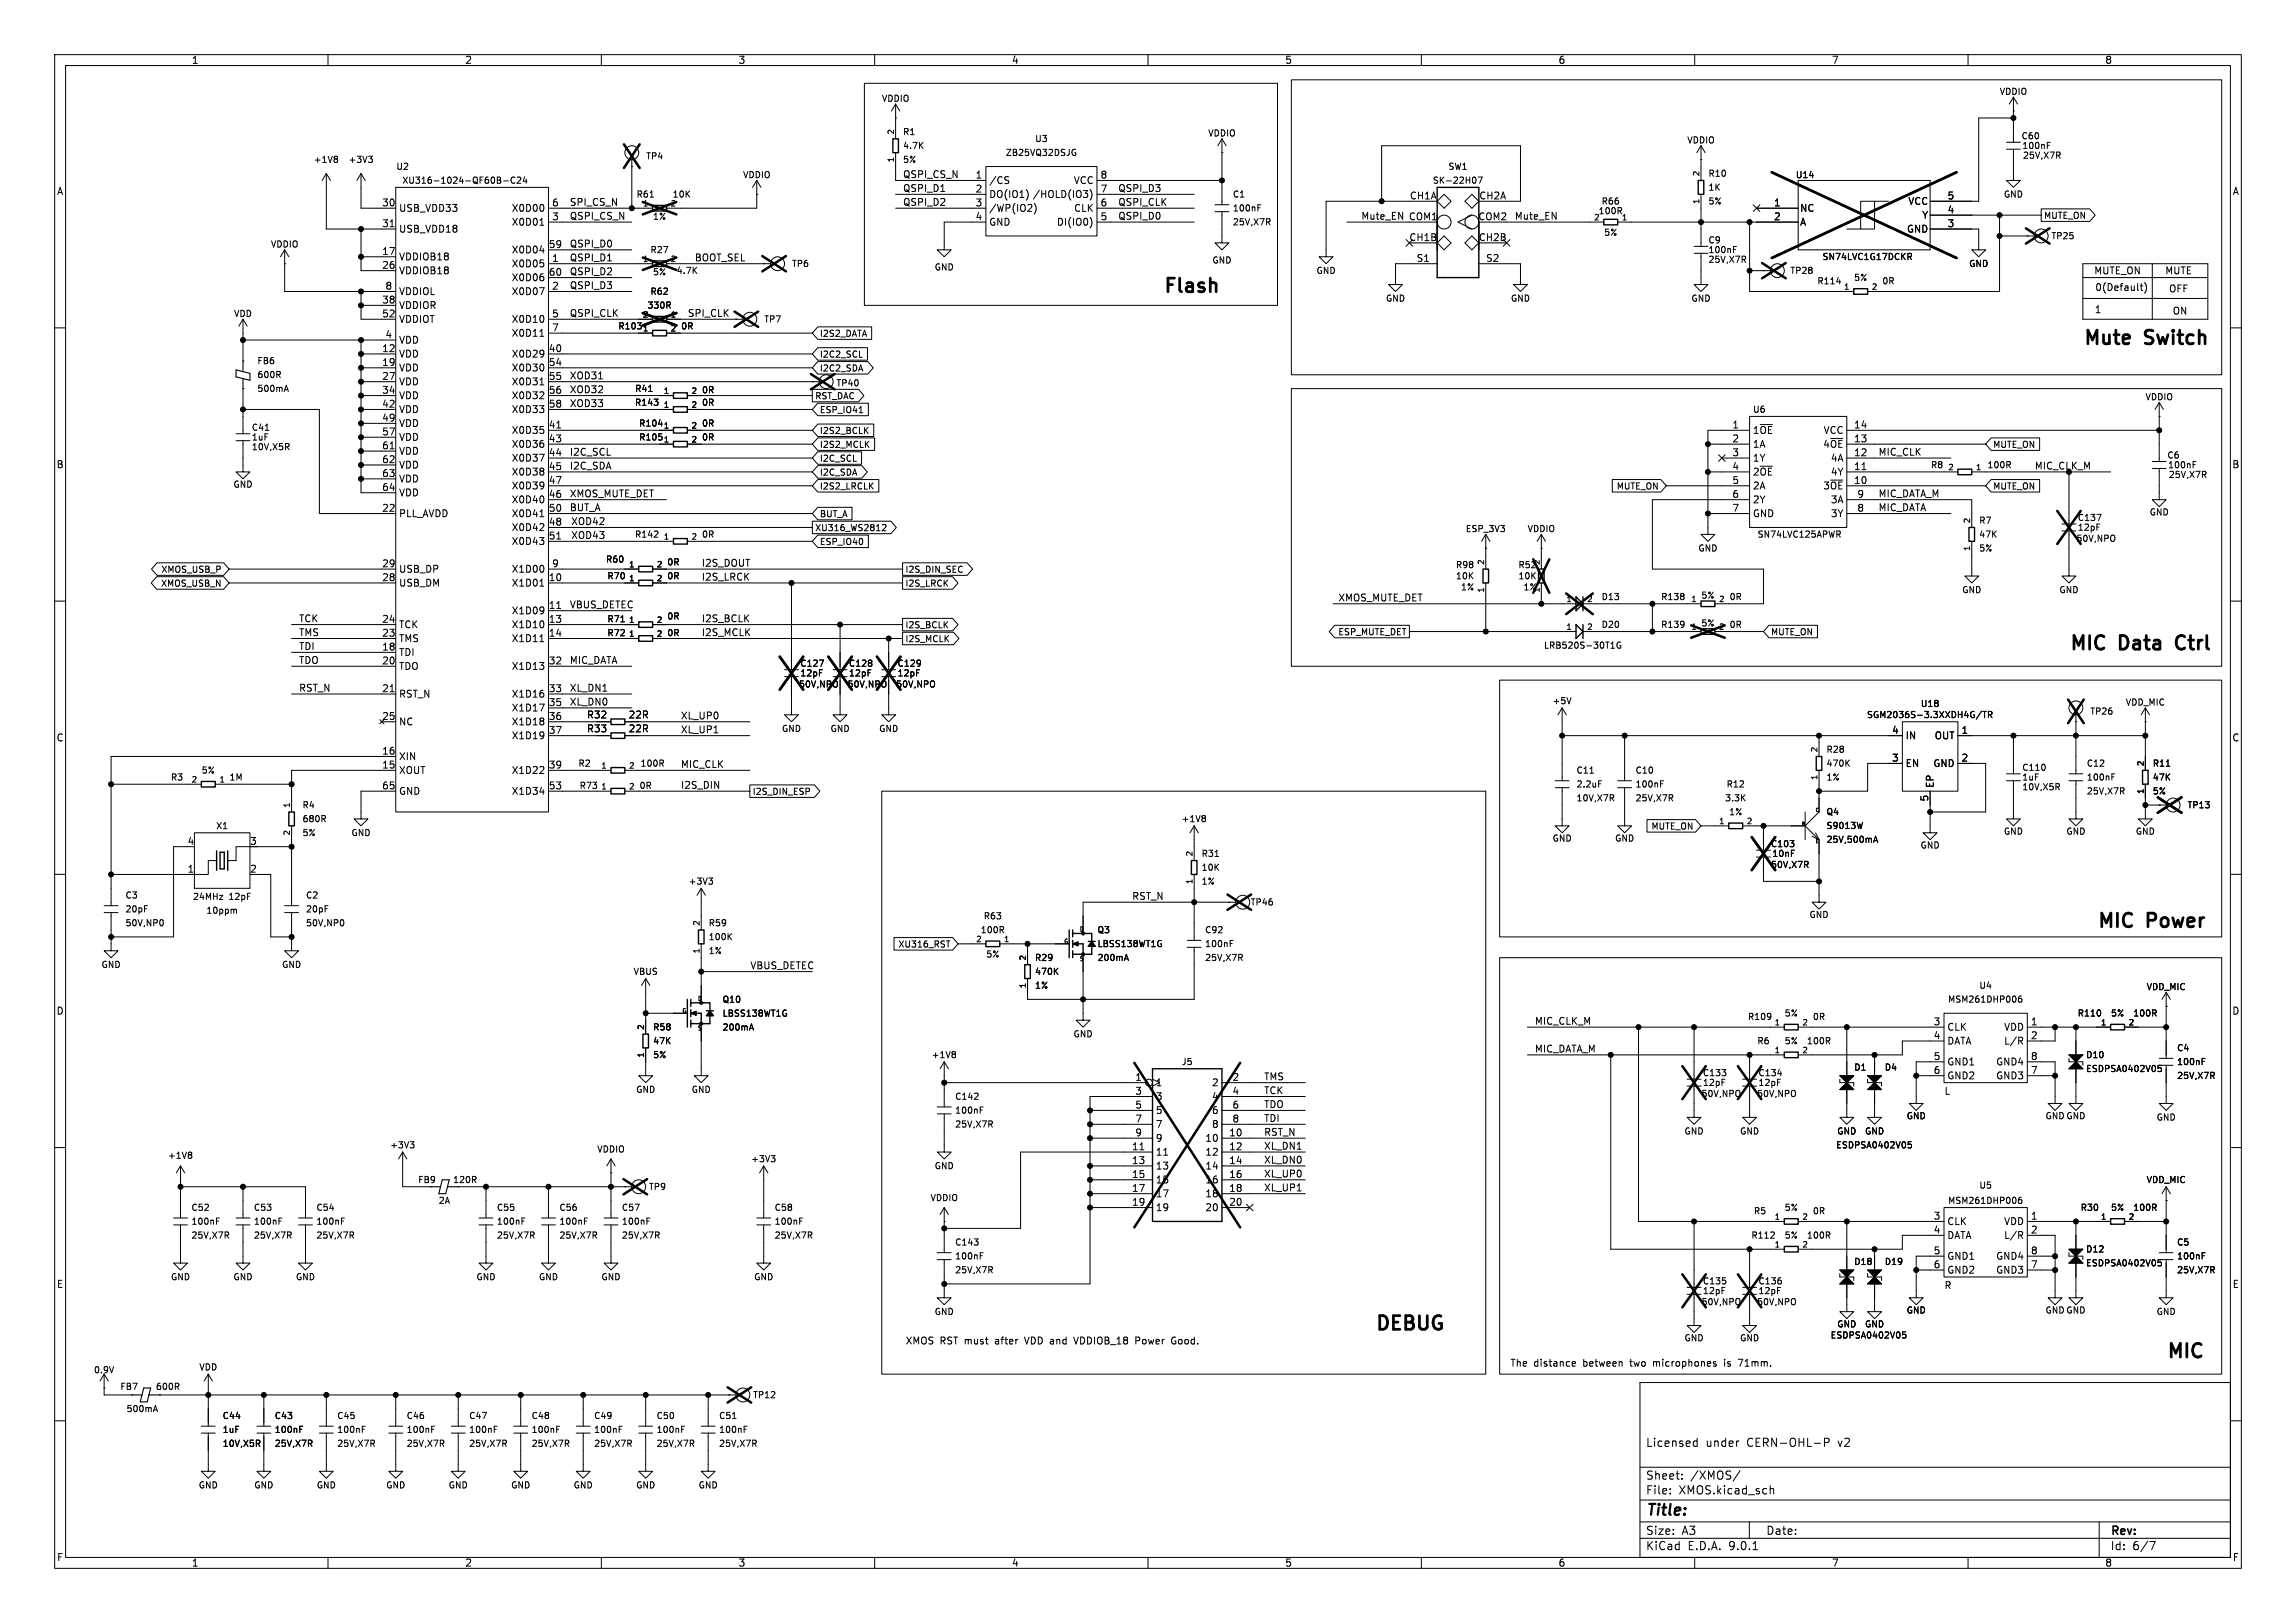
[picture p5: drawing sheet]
<svg xmlns="http://www.w3.org/2000/svg" width="420mm" height="297mm" viewBox="0 0 420 297" stroke-linecap="round" stroke-linejoin="round" font-family="sans-serif">
<defs><g id="words">
<g font-size="3.5">
<text x="212.7" y="53.7">Flash</text>
<text x="381" y="63.3">Mute</text>
<text x="392.6" y="63.3">Switch</text>
<text x="378.5" y="119.1">MIC</text>
<text x="387.9" y="119.1">Data</text>
<text x="399.3" y="119.1">Ctrl</text>
<text x="383.5" y="169.9">MIC</text>
<text x="393" y="169.9">Power</text>
<text x="251.5" y="243.6">DEBUG</text>
<text x="396.2" y="248.7">MIC</text>
</g>
<text font-size="2.8" x="301" y="277.9">Title:</text>
<g font-size="2.1">
<text x="301" y="265">Licensed</text>
<text x="312" y="265">under</text>
<text x="319.6" y="265">CERN-OHL-P</text>
<text x="336.4" y="265">v2</text>
<text x="301" y="273.7">File:</text>
<text x="301" y="271">Sheet:</text>
<text x="307.1" y="273.7">XMOS.kicad_sch</text>
<text x="309.2" y="271">/XMOS/</text>
<text x="301" y="281.1">Size:</text>
<text x="307.6" y="281.1">A3</text>
<text x="323" y="281.1">Date:</text>
<text x="386" y="281.3">Rev:</text>
<text x="301" y="283.9">KiCad</text>
<text x="308.7" y="283.9">E.D.A.</text>
<text x="316.3" y="283.9">9.0.1</text>
<text x="386" y="283.9">Id:</text>
<text x="390.1" y="283.9">6/7</text>
</g>
<g font-size="1.8">
<text x="35" y="11.9">1</text>
<text x="85" y="11.9">2</text>
<text x="135" y="11.9">3</text>
<text x="185" y="11.9">4</text>
<text x="235" y="11.9">5</text>
<text x="285" y="11.9">6</text>
<text x="335" y="11.9">7</text>
<text x="385" y="11.9">8</text>
<text x="10.3" y="35.9">A</text>
<text x="165.1" y="35.2">QSPI_D1</text>
<text x="165.1" y="32.7">QSPI_CS_N</text>
<text x="178.4" y="32.8">1</text>
<text x="178.4" y="35.3">2</text>
<text x="180.8" y="33.9">/CS</text>
<text x="196.3" y="33.9">VCC</text>
<text x="201.2" y="32.8">8</text>
<text x="201.2" y="35.3">7</text>
<text x="204.5" y="35.2">QSPI_D3</text>
<text x="408.3" y="35.9">A</text>
<text x="69.8" y="37.8">30</text>
<text x="69.8" y="41.7">31</text>
<text x="72.9" y="39">USB_VDD33</text>
<text x="93.5" y="39">X0D00</text>
<text x="93.5" y="41.5">X0D01</text>
<text x="100.9" y="37.8">6</text>
<text x="100.9" y="40.4">3</text>
<text x="104.1" y="40.3">QSPI_CS_N</text>
<text x="104.1" y="37.8">SPI_CS_N</text>
<text x="165.1" y="37.8">QSPI_D2</text>
<text x="178.4" y="37.8">3</text>
<text x="178.4" y="40.4">4</text>
<text x="180.8" y="36.4">DO(IO1)</text>
<text x="180.8" y="39">/WP(IO2)</text>
<text x="180.8" y="41.5">GND</text>
<text x="188.8" y="36.4">/HOLD(IO3)</text>
<text x="193.2" y="41.5">DI(IO0)</text>
<text x="196.4" y="39">CLK</text>
<text x="201.2" y="37.8">6</text>
<text x="201.2" y="40.4">5</text>
<text x="204.5" y="37.8">QSPI_CLK</text>
<text x="204.5" y="40.3">QSPI_D0</text>
<text x="248.9" y="40.3">Mute_EN</text>
<text x="257.6" y="40.4">COM1</text>
<text x="257.8" y="36.6">CH1A</text>
<text x="270.3" y="40.4">COM2</text>
<text x="270.5" y="36.6">CH2A</text>
<text x="277" y="40.3">Mute_EN</text>
<text x="324.4" y="37.8">1</text>
<text x="324.4" y="40.4">2</text>
<text x="329.2" y="39">NC</text>
<text x="329.2" y="41.5">A</text>
<text x="349" y="37.7">VCC</text>
<text x="351.5" y="40.2">Y</text>
<text x="356.2" y="36.6">5</text>
<text x="356.2" y="39.1">4</text>
<text x="356.2" y="41.7">3</text>
<text x="69.8" y="46.7">17</text>
<text x="72.9" y="42.8">USB_VDD18</text>
<text x="72.9" y="47.9">VDDIOB18</text>
<text x="93.5" y="46.6">X0D04</text>
<text x="100.3" y="45.5">59</text>
<text x="104.1" y="47.9">QSPI_D1</text>
<text x="104.1" y="45.4">QSPI_D0</text>
<text x="127" y="47.9">BOOT_SEL</text>
<text x="257.7" y="44.2">CH1B</text>
<text x="270.4" y="44.2">CH2B</text>
<text x="348.7" y="42.8">GND</text>
<text x="69.8" y="49.3">26</text>
<text x="70.4" y="53.1">8</text>
<text x="72.9" y="50.4">VDDIOB18</text>
<text x="93.5" y="49.1">X0D05</text>
<text x="93.5" y="51.7">X0D06</text>
<text x="100.3" y="50.5">60</text>
<text x="100.9" y="48">1</text>
<text x="100.9" y="53.1">2</text>
<text x="104.1" y="50.5">QSPI_D2</text>
<text x="104.1" y="53">QSPI_D3</text>
<text x="259" y="48">S1</text>
<text x="271.7" y="48">S2</text>
<text x="383" y="50.4">MUTE_ON</text>
<text x="383.2" y="53.4">0(Default)</text>
<text x="396" y="50.4">MUTE</text>
<text x="396.7" y="53.7">OFF</text>
<text x="69.8" y="55.6">38</text>
<text x="69.8" y="58.2">52</text>
<text x="72.9" y="54.2">VDDIOL</text>
<text x="72.9" y="56.7">VDDIOR</text>
<text x="72.9" y="59.3">VDDIOT</text>
<text x="93.5" y="54.2">X0D07</text>
<text x="93.5" y="59.3">X0D10</text>
<text x="100.9" y="58.2">5</text>
<text x="104.1" y="58.1">QSPI_CLK</text>
<text x="125.7" y="58.1">SPI_CLK</text>
<text x="383.1" y="57.5">1</text>
<text x="397.3" y="57.8">ON</text>
<text x="69.8" y="64.5">12</text>
<text x="70.4" y="62">4</text>
<text x="72.9" y="63.1">VDD</text>
<text x="72.9" y="65.6">VDD</text>
<text x="93.5" y="61.8">X0D11</text>
<text x="93.5" y="65.6">X0D29</text>
<text x="100.3" y="64.5">40</text>
<text x="100.9" y="60.7">7</text>
<text x="69.8" y="67.1">19</text>
<text x="69.8" y="69.6">27</text>
<text x="72.9" y="68.2">VDD</text>
<text x="72.9" y="70.7">VDD</text>
<text x="93.5" y="68.2">X0D30</text>
<text x="93.5" y="70.7">X0D31</text>
<text x="100.3" y="67.1">54</text>
<text x="100.3" y="69.6">55</text>
<text x="104.1" y="69.5">XOD31</text>
<text x="69.8" y="72.1">34</text>
<text x="69.8" y="74.7">42</text>
<text x="69.8" y="77.2">49</text>
<text x="72.9" y="73.3">VDD</text>
<text x="72.9" y="75.8">VDD</text>
<text x="93.5" y="73.3">X0D32</text>
<text x="93.5" y="75.8">X0D33</text>
<text x="100.3" y="72.1">56</text>
<text x="100.3" y="74.7">58</text>
<text x="104.1" y="72">XOD32</text>
<text x="104.1" y="74.6">XOD33</text>
<text x="69.8" y="79.8">57</text>
<text x="69.8" y="82.3">61</text>
<text x="72.9" y="78.3">VDD</text>
<text x="72.9" y="80.9">VDD</text>
<text x="72.9" y="83.4">VDD</text>
<text x="93.5" y="79.6">X0D35</text>
<text x="93.5" y="82.1">X0D36</text>
<text x="100.3" y="78.5">41</text>
<text x="100.3" y="81">43</text>
<text x="100.3" y="83.6">44</text>
<text x="104.1" y="83.5">I2C_SCL</text>
<text x="316.8" y="78.5">1</text>
<text x="316.8" y="81">2</text>
<text x="316.8" y="83.6">3</text>
<text x="320.5" y="79.6">1~{OE}</text>
<text x="320.5" y="82.1">1A</text>
<text x="333.4" y="82.1">4~{OE}</text>
<text x="333.5" y="79.6">VCC</text>
<text x="339" y="78.5">14</text>
<text x="339" y="81">13</text>
<text x="339" y="83.6">12</text>
<text x="343.5" y="83.5">MIC_CLK</text>
<text x="10.3" y="85.9">B</text>
<text x="69.8" y="84.8">62</text>
<text x="69.8" y="87.4">63</text>
<text x="69.8" y="89.9">64</text>
<text x="72.9" y="86">VDD</text>
<text x="72.9" y="88.5">VDD</text>
<text x="93.5" y="84.7">X0D37</text>
<text x="93.5" y="87.2">X0D38</text>
<text x="93.5" y="89.8">X0D39</text>
<text x="100.3" y="86.1">45</text>
<text x="100.3" y="88.6">47</text>
<text x="104.1" y="86">I2C_SDA</text>
<text x="316.8" y="86.1">4</text>
<text x="316.8" y="88.6">5</text>
<text x="320.5" y="84.7">1Y</text>
<text x="320.5" y="87.2">2~{OE}</text>
<text x="320.5" y="89.8">2A</text>
<text x="333.4" y="89.8">3~{OE}</text>
<text x="334.8" y="84.7">4A</text>
<text x="334.8" y="87.2">4Y</text>
<text x="339" y="86.1">11</text>
<text x="339" y="88.6">10</text>
<text x="372.1" y="86">MIC_CLK_M</text>
<text x="408.2" y="85.9">B</text>
<text x="69.8" y="93.7">22</text>
<text x="72.9" y="91">VDD</text>
<text x="72.9" y="94.8">PLL_AVDD</text>
<text x="93.5" y="92.3">X0D40</text>
<text x="93.5" y="94.8">X0D41</text>
<text x="100.3" y="91.2">46</text>
<text x="100.3" y="93.7">50</text>
<text x="104.1" y="91.1">XMOS_MUTE_DET</text>
<text x="104.1" y="93.6">BUT_A</text>
<text x="316.8" y="91.2">6</text>
<text x="316.8" y="93.7">7</text>
<text x="320.5" y="92.3">2Y</text>
<text x="320.5" y="94.8">GND</text>
<text x="334.8" y="92.3">3A</text>
<text x="334.8" y="94.8">3Y</text>
<text x="339.7" y="91.2">9</text>
<text x="339.7" y="93.7">8</text>
<text x="343.5" y="93.6">MIC_DATA</text>
<text x="343.5" y="91.1">MIC_DATA_M</text>
<text x="93.5" y="97.4">X0D42</text>
<text x="93.5" y="99.9">X0D43</text>
<text x="100.3" y="96.3">48</text>
<text x="100.3" y="98.8">51</text>
<text x="104.4" y="98.7">XOD43</text>
<text x="104.4" y="96.2">XOD42</text>
<text x="69.8" y="103.9">29</text>
<text x="69.8" y="106.4">28</text>
<text x="72.9" y="105">USB_DP</text>
<text x="72.9" y="107.5">USB_DM</text>
<text x="93.5" y="105">X1D00</text>
<text x="93.5" y="107.5">X1D01</text>
<text x="100.3" y="106.4">10</text>
<text x="100.9" y="103.9">9</text>
<text x="128.3" y="106.3">I2S_LRCK</text>
<text x="128.3" y="103.8">I2S_DOUT</text>
<text x="54.6" y="114">TCK</text>
<text x="93.5" y="112.6">X1D09</text>
<text x="100.3" y="111.5">11</text>
<text x="104.1" y="111.4">VBUS_DETEC</text>
<text x="128.3" y="114">I2S_BCLK</text>
<text x="244.7" y="110.1">XMOS_MUTE_DET</text>
<text x="54.6" y="116.5">TMS</text>
<text x="54.6" y="119">TDI</text>
<text x="69.8" y="114">24</text>
<text x="69.8" y="116.6">23</text>
<text x="69.8" y="119.1">18</text>
<text x="72.9" y="115.2">TCK</text>
<text x="72.9" y="117.7">TMS</text>
<text x="93.5" y="115.2">X1D10</text>
<text x="93.5" y="117.7">X1D11</text>
<text x="100.3" y="114">13</text>
<text x="100.3" y="116.6">14</text>
<text x="128.3" y="116.5">I2S_MCLK</text>
<text x="54.6" y="121.6">TDO</text>
<text x="69.8" y="121.7">20</text>
<text x="72.9" y="120.2">TDI</text>
<text x="72.9" y="122.8">TDO</text>
<text x="93.5" y="122.8">X1D13</text>
<text x="100.3" y="121.7">32</text>
<text x="104.1" y="121.6">MIC_DATA</text>
<text x="54.6" y="126.7">RST_N</text>
<text x="69.8" y="126.7">21</text>
<text x="69.8" y="131.8">25</text>
<text x="72.9" y="127.9">RST_N</text>
<text x="93.5" y="127.9">X1D16</text>
<text x="93.5" y="130.4">X1D17</text>
<text x="100.3" y="126.7">33</text>
<text x="100.3" y="129.3">35</text>
<text x="100.3" y="131.8">36</text>
<text x="104.1" y="126.7">XL_DN1</text>
<text x="104.1" y="129.2">XL_DN0</text>
<text x="107.3" y="131.7">R32</text>
<text x="114.9" y="131.7">22R</text>
<text x="124.5" y="131.7">XL_UP0</text>
<text x="10.3" y="135.9">C</text>
<text x="72.9" y="132.9">NC</text>
<text x="93.5" y="132.9">X1D18</text>
<text x="93.5" y="135.5">X1D19</text>
<text x="100.3" y="134.4">37</text>
<text x="107.3" y="134.2">R33</text>
<text x="114.9" y="134.2">22R</text>
<text x="124.5" y="134.3">XL_UP1</text>
<text x="346" y="134.4">4</text>
<text x="348.5" y="135.5">IN</text>
<text x="353.8" y="135.5">OUT</text>
<text x="358.7" y="134.4">1</text>
<text x="408.2" y="135.9">C</text>
<text x="69.8" y="138.2">16</text>
<text x="69.8" y="140.7">15</text>
<text x="72.9" y="139.3">XIN</text>
<text x="72.9" y="141.8">XOUT</text>
<text x="93.5" y="141.8">X1D22</text>
<text x="100.3" y="140.7">39</text>
<text x="124.5" y="140.6">MIC_CLK</text>
<text x="346" y="139.4">3</text>
<text x="348.5" y="140.6">EN</text>
<text x="353.6" y="140.6">GND</text>
<text x="358.7" y="139.4">2</text>
<text x="69.8" y="144.5">65</text>
<text x="72.9" y="145.6">GND</text>
<text x="93.5" y="145.6">X1D34</text>
<text x="100.3" y="144.5">53</text>
<text x="124.5" y="144.4">I2S_DIN</text>
<text x="352.8" y="146.8" transform="rotate(-90 352.8 146.8)">5</text>
<text x="353.9" y="144.3" transform="rotate(-90 353.9 144.3)">EP</text>
<text x="34.2" y="154.7">4</text>
<text x="45.6" y="154.7">3</text>
<text x="34.2" y="159.8">1</text>
<text x="45.6" y="159.8">2</text>
<text x="207" y="164.8">RST_N</text>
<text x="137.2" y="177.5">VBUS_DETEC</text>
<text x="10.3" y="185.9">D</text>
<text x="408.2" y="185.9">D</text>
<text x="280.7" y="187.6">MIC_CLK_M</text>
<text x="353.6" y="187.7">3</text>
<text x="353.6" y="190.2">4</text>
<text x="356.1" y="188.8">CLK</text>
<text x="356.1" y="191.4">DATA</text>
<text x="366.5" y="188.8">VDD</text>
<text x="366.5" y="191.4">L/R</text>
<text x="371.4" y="187.7">1</text>
<text x="371.4" y="190.2">2</text>
<text x="207.6" y="197.9">1</text>
<text x="225.4" y="197.9">2</text>
<text x="231.1" y="197.8">TMS</text>
<text x="280.7" y="192.7">MIC_DATA_M</text>
<text x="353.6" y="194.1">5</text>
<text x="353.6" y="196.6">6</text>
<text x="356.1" y="195.2">GND1</text>
<text x="356.1" y="197.7">GND2</text>
<text x="365" y="195.2">GND4</text>
<text x="365" y="197.7">GND3</text>
<text x="371.4" y="194.1">8</text>
<text x="371.4" y="196.6">7</text>
<text x="207.6" y="200.4">3</text>
<text x="207.6" y="202.9">5</text>
<text x="211.3" y="199">1</text>
<text x="211.3" y="201.5">3</text>
<text x="221.6" y="199">2</text>
<text x="221.6" y="201.5">4</text>
<text x="225.4" y="200.4">4</text>
<text x="225.4" y="202.9">6</text>
<text x="231.1" y="202.9">TDO</text>
<text x="231.1" y="200.3">TCK</text>
<text x="355.6" y="200.4">L</text>
<text x="207.6" y="205.5">7</text>
<text x="207.6" y="208">9</text>
<text x="211.3" y="204.1">5</text>
<text x="211.3" y="206.6">7</text>
<text x="211.3" y="209.1">9</text>
<text x="220.4" y="209.1">10</text>
<text x="221.6" y="204.1">6</text>
<text x="221.6" y="206.6">8</text>
<text x="224.7" y="208">10</text>
<text x="225.4" y="205.5">8</text>
<text x="231.1" y="205.4">TDI</text>
<text x="231.1" y="207.9">RST_N</text>
<text x="207" y="210.6">11</text>
<text x="207" y="213.1">13</text>
<text x="207" y="215.6">15</text>
<text x="211.3" y="211.7">11</text>
<text x="211.3" y="214.2">13</text>
<text x="220.4" y="211.7">12</text>
<text x="220.4" y="214.2">14</text>
<text x="224.7" y="210.6">12</text>
<text x="224.7" y="213.1">14</text>
<text x="224.7" y="215.6">16</text>
<text x="231.1" y="215.6">XL_UP0</text>
<text x="231.1" y="210.5">XL_DN1</text>
<text x="231.1" y="213">XL_DN0</text>
<text x="207" y="218.2">17</text>
<text x="207" y="220.7">19</text>
<text x="211.3" y="216.8">15</text>
<text x="211.3" y="219.3">17</text>
<text x="211.3" y="221.8">19</text>
<text x="220.4" y="216.8">16</text>
<text x="220.4" y="219.3">18</text>
<text x="220.4" y="221.8">20</text>
<text x="224.7" y="218.2">18</text>
<text x="224.7" y="220.7">20</text>
<text x="231.1" y="218.1">XL_UP1</text>
<text x="353.6" y="223.3">3</text>
<text x="353.6" y="225.8">4</text>
<text x="356.1" y="224.4">CLK</text>
<text x="356.1" y="226.9">DATA</text>
<text x="366.5" y="224.4">VDD</text>
<text x="366.5" y="226.9">L/R</text>
<text x="371.4" y="223.3">1</text>
<text x="371.4" y="225.8">2</text>
<text x="353.6" y="229.6">5</text>
<text x="353.6" y="232.2">6</text>
<text x="356.1" y="230.7">GND1</text>
<text x="356.1" y="233.3">GND2</text>
<text x="365" y="230.7">GND4</text>
<text x="365" y="233.3">GND3</text>
<text x="371.4" y="229.6">8</text>
<text x="371.4" y="232.2">7</text>
<text x="10.3" y="235.9">E</text>
<text x="355.6" y="236">R</text>
<text x="408.3" y="235.9">E</text>
<text x="165.6" y="246.2">XMOS RST must</text>
<text x="182.3" y="246.2">after</text>
<text x="188" y="246.2">VDD and</text>
<text x="197.4" y="246.2">VDDIOB_18</text>
<text x="208.8" y="246.2">Power</text>
<text x="215.6" y="246.2">Good.</text>
<text x="276.2" y="250.3">The</text>
<text x="280.6" y="250.3">distance</text>
<text x="289.7" y="250.3">between</text>
<text x="298.5" y="250.3">two</text>
<text x="302.9" y="250.3">microphones</text>
<text x="316.1" y="250.3">is</text>
<text x="318.9" y="250.3">71mm.</text>
<text x="10.3" y="285.9">F</text>
<text x="35" y="286.9">1</text>
<text x="85" y="286.9">2</text>
<text x="135" y="286.9">3</text>
<text x="185" y="286.9">4</text>
<text x="235" y="286.9">5</text>
<text x="285" y="286.9">6</text>
<text x="335" y="286.9">7</text>
<text x="385" y="286.9">8</text>
<text x="408.3" y="285.9">F</text>
</g>
<g font-size="1.6">
<text x="365.7" y="17.6">VDDIO</text>
<text x="161.2" y="18.8">VDDIO</text>
<text x="118.1" y="29.4">TP4</text>
<text x="165.1" y="27.5">4.7K</text>
<text x="165.1" y="24.9">R1</text>
<text x="183.9" y="28.7">ZB25VQ32DSJG</text>
<text x="189.2" y="26.2">U3</text>
<text x="220.9" y="25.2">VDDIO</text>
<text x="308.5" y="26.5">VDDIO</text>
<text x="369.7" y="25.7">C60</text>
<text x="369.8" y="27.5">100nF</text>
<text x="369.9" y="29.2">25V,X7R</text>
<text x="57.3" y="30">+1V8</text>
<text x="63.6" y="30">+3V3</text>
<text x="72.4" y="31.3">U2</text>
<text x="135.8" y="32.8">VDDIO</text>
<text x="165.1" y="30">5%</text>
<text x="262" y="33.8">SK-22H07</text>
<text x="264.8" y="31.3">SW1</text>
<text x="312.4" y="32.5">R10</text>
<text x="312.4" y="35.1">1K</text>
<text x="328.4" y="32.8">U14</text>
<text x="116.3" y="36.4">R61</text>
<text x="119.3" y="40.4">1%</text>
<text x="122.9" y="36.4">10K</text>
<text x="225.4" y="36.4">C1</text>
<text x="225.4" y="38.9">100nF</text>
<text x="225.4" y="41.4">25V,X7R</text>
<text x="292.3" y="39.4">100R</text>
<text x="292.9" y="37.6">R66</text>
<text x="312.4" y="37.6">5%</text>
<text x="366.4" y="36.4">GND</text>
<text x="373.8" y="40.3">MUTE_ON</text>
<text x="49.5" y="45.5">VDDIO</text>
<text x="118.9" y="46.5">R27</text>
<text x="293.3" y="43.3">5%</text>
<text x="312.4" y="44.7">C9</text>
<text x="312.4" y="46.5">100nF</text>
<text x="333.3" y="47.8">SN74LVC1G17DCKR</text>
<text x="375.1" y="44">TP25</text>
<text x="119.3" y="50.6">5%</text>
<text x="123.7" y="50.3">4.7K</text>
<text x="144.8" y="49.1">TP6</text>
<text x="170.9" y="49.7">GND</text>
<text x="221.7" y="48.4">GND</text>
<text x="240.7" y="50.3">GND</text>
<text x="312.4" y="48.3">25V,X7R</text>
<text x="327.4" y="50.3">TP28</text>
<text x="332.3" y="52.2">R114</text>
<text x="339" y="51.6">5%</text>
<text x="344.2" y="52.2">0R</text>
<text x="360.1" y="49.1">GND</text>
<text x="42.7" y="58.2">VDD</text>
<text x="118.3" y="56.7">330R</text>
<text x="118.9" y="54.1">R62</text>
<text x="139.7" y="59.2">TP7</text>
<text x="253.4" y="55.4">GND</text>
<text x="276.3" y="55.4">GND</text>
<text x="309.3" y="55.4">GND</text>
<text x="113" y="60.5">R103</text>
<text x="124.5" y="60.5">0R</text>
<text x="149.9" y="65.7">I2C2_SCL</text>
<text x="149.9" y="61.8">I2S2_DATA</text>
<text x="47" y="66.8">FB6</text>
<text x="47" y="71.9">500mA</text>
<text x="47" y="69.4">600R</text>
<text x="116.1" y="71.9">R41</text>
<text x="149.9" y="68.2">I2C2_SDA</text>
<text x="152.9" y="70.9">TP40</text>
<text x="116" y="74.5">R143</text>
<text x="128.3" y="72.2">0R</text>
<text x="128.3" y="74.5">0R</text>
<text x="149" y="73.3">RST_DAC</text>
<text x="149.9" y="75.8">ESP_IO41</text>
<text x="320.6" y="75.7">U6</text>
<text x="392.4" y="73.4">VDDIO</text>
<text x="46" y="79">C41</text>
<text x="46" y="80.8">1uF</text>
<text x="46" y="82.6">10V,X5R</text>
<text x="116.8" y="80.8">R105</text>
<text x="116.8" y="78.3">R104</text>
<text x="128.3" y="80.8">0R</text>
<text x="128.3" y="78.3">0R</text>
<text x="149.9" y="79.6">I2S2_BCLK</text>
<text x="149.9" y="82.2">I2S2_MCLK</text>
<text x="364.5" y="82.2">MUTE_ON</text>
<text x="42.6" y="89.4">GND</text>
<text x="149.9" y="84.7">I2C_SCL</text>
<text x="149.9" y="89.8">I2S2_LRCLK</text>
<text x="149.9" y="87.2">I2C_SDA</text>
<text x="295.6" y="89.8">MUTE_ON</text>
<text x="353.1" y="85.9">R8</text>
<text x="363.4" y="85.9">100R</text>
<text x="364.5" y="89.8">MUTE_ON</text>
<text x="396.4" y="84.1">C6</text>
<text x="396.5" y="85.9">100nF</text>
<text x="396.6" y="87.7">25V,X7R</text>
<text x="149.9" y="94.9">BUT_A</text>
<text x="380" y="95.5">C137</text>
<text x="393.1" y="94.5">GND</text>
<text x="116" y="98.6">R142</text>
<text x="128.3" y="98.6">0R</text>
<text x="149" y="97.4">XU316_WS2812</text>
<text x="149.9" y="99.9">ESP_IO40</text>
<text x="268" y="97.6">ESP_3V3</text>
<text x="279.3" y="97.6">VDDIO</text>
<text x="310.6" y="101.1">GND</text>
<text x="321.4" y="98.6">SN74LVC125APWR</text>
<text x="361.9" y="101.1">5%</text>
<text x="361.9" y="96.1">R7</text>
<text x="361.9" y="98.6">47K</text>
<text x="379.7" y="99.4">50V,NPO</text>
<text x="380" y="97.3">12pF</text>
<text x="29.3" y="107.6">XMOS_USB_N</text>
<text x="29.4" y="105">XMOS_USB_P</text>
<text x="110.7" y="103.2">R60</text>
<text x="111" y="106.2">R70</text>
<text x="122" y="106.2">0R</text>
<text x="122" y="103.7">0R</text>
<text x="165.5" y="105">I2S_DIN_SEC</text>
<text x="165.5" y="107.6">I2S_LRCK</text>
<text x="266.2" y="104.2">R98</text>
<text x="266.2" y="106.2">10K</text>
<text x="277.6" y="104.2">R52</text>
<text x="277.6" y="106.2">10K</text>
<text x="122" y="113.6">0R</text>
<text x="267.1" y="108.2">1%</text>
<text x="278.6" y="108.2">1%</text>
<text x="292.9" y="110">D13</text>
<text x="303.8" y="110">R138</text>
<text x="311.1" y="109.8">5%</text>
<text x="316.3" y="110">0R</text>
<text x="358.8" y="108.8">GND</text>
<text x="376.6" y="108.8">GND</text>
<text x="111" y="114.1">R71</text>
<text x="111" y="116.6">R72</text>
<text x="122" y="116.6">0R</text>
<text x="165.5" y="115.2">I2S_BCLK</text>
<text x="165.5" y="117.7">I2S_MCLK</text>
<text x="244.7" y="116.5">ESP_MUTE_DET</text>
<text x="282.3" y="118.9">LRB520S-30T1G</text>
<text x="292.9" y="115.1">D20</text>
<text x="303.8" y="115.1">R139</text>
<text x="311.1" y="114.8">5%</text>
<text x="316.3" y="115.1">0R</text>
<text x="323.9" y="116.5">MUTE_ON</text>
<text x="146.3" y="122.2">C127</text>
<text x="146.3" y="124">12pF</text>
<text x="155.2" y="122.2">C128</text>
<text x="155.2" y="124">12pF</text>
<text x="164.1" y="122.2">C129</text>
<text x="164.1" y="124">12pF</text>
<text x="146" y="126">50V,NPO</text>
<text x="154.9" y="126">50V,NPO</text>
<text x="163.8" y="126">50V,NPO</text>
<text x="283.9" y="129.1">+5V</text>
<text x="341.4" y="131.6">SGM2036S-3.3XXDH4G/TR</text>
<text x="351.3" y="129.6">U18</text>
<text x="382.3" y="131">TP26</text>
<text x="388.8" y="129.3">VDD_MIC</text>
<text x="142.9" y="134.2">GND</text>
<text x="151.8" y="134.2">GND</text>
<text x="160.7" y="134.2">GND</text>
<text x="334" y="138">R28</text>
<text x="31.2" y="143">R3</text>
<text x="36.8" y="141.8">5%</text>
<text x="41.9" y="143">1M</text>
<text x="105.7" y="140.5">R2</text>
<text x="117.1" y="140.5">100R</text>
<text x="288.3" y="141.8">C11</text>
<text x="299.1" y="141.8">C10</text>
<text x="334" y="143">1%</text>
<text x="334" y="140.5">470K</text>
<text x="369.8" y="141.3">C110</text>
<text x="369.8" y="143">1uF</text>
<text x="381.6" y="140.5">C12</text>
<text x="381.6" y="143">100nF</text>
<text x="393.7" y="140.5">R11</text>
<text x="393.7" y="143">47K</text>
<text x="55.2" y="148.1">R4</text>
<text x="105.9" y="144.6">R73</text>
<text x="116.9" y="144.6">0R</text>
<text x="137.6" y="145.7">I2S_DIN_ESP</text>
<text x="288.3" y="144.3">2.2uF</text>
<text x="288.3" y="146.9">10V,X7R</text>
<text x="299.1" y="144.3">100nF</text>
<text x="299.1" y="146.9">25V,X7R</text>
<text x="315.5" y="146.9">3.3K</text>
<text x="315.7" y="144.3">R12</text>
<text x="316.2" y="149.4">1%</text>
<text x="334" y="149.4">Q4</text>
<text x="369.8" y="144.8">10V,X5R</text>
<text x="381.6" y="145.6">25V,X7R</text>
<text x="393.7" y="145.6">5%</text>
<text x="400" y="148.1">TP13</text>
<text x="39.4" y="151.9">X1</text>
<text x="55.2" y="153.2">5%</text>
<text x="55.2" y="150.7">680R</text>
<text x="64.2" y="153.2">GND</text>
<text x="216" y="150.7">+1V8</text>
<text x="283.9" y="154.2">GND</text>
<text x="295.3" y="154.2">GND</text>
<text x="302" y="152">MUTE_ON</text>
<text x="323.8" y="155.2">C103</text>
<text x="334" y="151.9">S9013W</text>
<text x="334" y="154.4">25V,500mA</text>
<text x="351.2" y="155.5">GND</text>
<text x="366.4" y="152.9">GND</text>
<text x="377.9" y="152.9">GND</text>
<text x="390.6" y="152.9">GND</text>
<text x="219.7" y="157">R31</text>
<text x="219.7" y="159.6">10K</text>
<text x="323.8" y="159">50V,X7R</text>
<text x="324.1" y="157">10nF</text>
<text x="22.8" y="164.6">C3</text>
<text x="22.8" y="167.2">20pF</text>
<text x="35.2" y="164.9">24MHz</text>
<text x="37.6" y="167.4">10ppm</text>
<text x="41.9" y="164.9">12pF</text>
<text x="55.9" y="164.6">C2</text>
<text x="55.9" y="167.2">20pF</text>
<text x="125.9" y="162.1">+3V3</text>
<text x="219.7" y="162.1">1%</text>
<text x="228.7" y="165.9">TP46</text>
<text x="22.8" y="169.7">50V,NP0</text>
<text x="55.9" y="169.7">50V,NP0</text>
<text x="129.5" y="169.7">R59</text>
<text x="129.5" y="172.3">100K</text>
<text x="164.2" y="173.6">XU316_RST</text>
<text x="179.3" y="171">100R</text>
<text x="179.8" y="168.4">R63</text>
<text x="200.6" y="173.5">LBSS138WT1G</text>
<text x="200.6" y="171">Q3</text>
<text x="220.3" y="171">C92</text>
<text x="220.3" y="173.5">100nF</text>
<text x="330.9" y="168.2">GND</text>
<text x="18.5" y="177.3">GND</text>
<text x="51.5" y="177.3">GND</text>
<text x="115.8" y="178.6">VBUS</text>
<text x="129.5" y="174.8">1%</text>
<text x="180.3" y="175.4">5%</text>
<text x="189.2" y="176.1">R29</text>
<text x="189.2" y="178.6">470K</text>
<text x="200.6" y="176.1">200mA</text>
<text x="220.3" y="176.1">25V,X7R</text>
<text x="132.1" y="183.7">Q10</text>
<text x="189.2" y="181.1">1%</text>
<text x="356.2" y="183.7">MSM261DHP006</text>
<text x="362" y="181.1">U4</text>
<text x="392.6" y="181.4">VDD_MIC</text>
<text x="119.4" y="188.8">R58</text>
<text x="119.4" y="191.3">47K</text>
<text x="132.1" y="186.3">LBSS138WT1G</text>
<text x="132.1" y="188.8">200mA</text>
<text x="196.3" y="190">GND</text>
<text x="319.6" y="186.9">R109</text>
<text x="321.3" y="191.3">R6</text>
<text x="326.3" y="191.3">5%</text>
<text x="326.3" y="186.2">5%</text>
<text x="330.4" y="191.3">100R</text>
<text x="331.5" y="186.9">0R</text>
<text x="380" y="186.2">R110</text>
<text x="386" y="186.2">5%</text>
<text x="390.1" y="186.2">100R</text>
<text x="119.4" y="193.8">5%</text>
<text x="170.3" y="193.8">+1V8</text>
<text x="216.1" y="195.1">J5</text>
<text x="311.4" y="197.1">C133</text>
<text x="321.5" y="197.1">C134</text>
<text x="339.1" y="196.1">D1</text>
<text x="344.7" y="196.1">D4</text>
<text x="381.5" y="196.4">ESDPSA0402V05</text>
<text x="381.5" y="193.8">D10</text>
<text x="398.1" y="192.6">C4</text>
<text x="398.1" y="195.1">100nF</text>
<text x="398.1" y="197.7">25V,X7R</text>
<text x="116.3" y="200.2">GND</text>
<text x="126.4" y="200.2">GND</text>
<text x="174.6" y="201.5">C142</text>
<text x="311.1" y="201">50V,NPO</text>
<text x="311.4" y="198.9">12pF</text>
<text x="321.3" y="201">50V,NPO</text>
<text x="321.5" y="198.9">12pF</text>
<text x="174.6" y="204">100nF</text>
<text x="174.6" y="206.5">25V,X7R</text>
<text x="308" y="207.8">GND</text>
<text x="318.2" y="207.8">GND</text>
<text x="336" y="207.8">GND</text>
<text x="341" y="207.8">GND</text>
<text x="348.7" y="205">GND</text>
<text x="374.1" y="205">GND GND</text>
<text x="394.4" y="205.3">GND</text>
<text x="30.6" y="212.3">+1V8</text>
<text x="71.3" y="210.4">+3V3</text>
<text x="109.1" y="211.1">VDDIO</text>
<text x="137.3" y="212.9">+3V3</text>
<text x="170.9" y="214.2">GND</text>
<text x="335.8" y="210.4">ESDPSA0402V05</text>
<text x="34.9" y="221.8">C52</text>
<text x="46.3" y="221.8">C53</text>
<text x="57.8" y="221.8">C54</text>
<text x="76.4" y="216.7">FB9</text>
<text x="80.1" y="220.5">2A</text>
<text x="82.8" y="216.7">120R</text>
<text x="90.8" y="221.8">C55</text>
<text x="102.2" y="221.8">C56</text>
<text x="113.7" y="221.8">C57</text>
<text x="118.6" y="218">TP9</text>
<text x="141.6" y="221.8">C58</text>
<text x="170.1" y="220">VDDIO</text>
<text x="326.3" y="221.8">5%</text>
<text x="356.2" y="220.5">MSM261DHP006</text>
<text x="362" y="217.7">U5</text>
<text x="380.5" y="221.8">R30</text>
<text x="386" y="221.8">5%</text>
<text x="390.1" y="221.8">100R</text>
<text x="392.6" y="216.7">VDD_MIC</text>
<text x="34.9" y="224.3">100nF</text>
<text x="34.9" y="226.9">25V,X7R</text>
<text x="46.3" y="224.3">100nF</text>
<text x="46.3" y="226.9">25V,X7R</text>
<text x="57.8" y="224.3">100nF</text>
<text x="57.8" y="226.9">25V,X7R</text>
<text x="90.8" y="224.3">100nF</text>
<text x="90.8" y="226.9">25V,X7R</text>
<text x="102.2" y="224.3">100nF</text>
<text x="102.2" y="226.9">25V,X7R</text>
<text x="113.7" y="224.3">100nF</text>
<text x="113.7" y="226.9">25V,X7R</text>
<text x="141.6" y="224.3">100nF</text>
<text x="141.6" y="226.9">25V,X7R</text>
<text x="320.3" y="226.9">R112</text>
<text x="320.7" y="222.4">R5</text>
<text x="326.3" y="226.9">5%</text>
<text x="330.4" y="226.9">100R</text>
<text x="331.5" y="222.4">0R</text>
<text x="174.6" y="228.1">C143</text>
<text x="174.6" y="230.7">100nF</text>
<text x="174.6" y="233.2">25V,X7R</text>
<text x="339.1" y="231.7">D18</text>
<text x="344.7" y="231.7">D19</text>
<text x="381.5" y="231.9">ESDPSA0402V05</text>
<text x="381.5" y="229.4">D12</text>
<text x="398.1" y="228.1">C5</text>
<text x="398.1" y="230.7">100nF</text>
<text x="398.1" y="233.2">25V,X7R</text>
<text x="31.2" y="234.5">GND</text>
<text x="42.6" y="234.5">GND</text>
<text x="54" y="234.5">GND</text>
<text x="87" y="234.5">GND</text>
<text x="98.5" y="234.5">GND</text>
<text x="109.9" y="234.5">GND</text>
<text x="137.8" y="234.5">GND</text>
<text x="311.1" y="239.1">50V,NPO</text>
<text x="311.4" y="235.2">C135</text>
<text x="311.4" y="237">12pF</text>
<text x="321.3" y="239.1">50V,NPO</text>
<text x="321.5" y="235.2">C136</text>
<text x="321.5" y="237">12pF</text>
<text x="170.9" y="240.8">GND</text>
<text x="308" y="245.7">GND</text>
<text x="318.2" y="245.7">GND</text>
<text x="334.8" y="245.1">ESDPSA0402V05</text>
<text x="336" y="243.1">GND</text>
<text x="341" y="243.1">GND</text>
<text x="348.7" y="240.6">GND</text>
<text x="374.1" y="240.6">GND GND</text>
<text x="394.4" y="240.8">GND</text>
<text x="17.1" y="251.5">0.9V</text>
<text x="36.4" y="251">VDD</text>
<text x="21.9" y="254.5">FB7</text>
<text x="28.4" y="254.5">600R</text>
<text x="137.7" y="256.1">TP12</text>
<text x="23" y="258.6">500mA</text>
<text x="40.6" y="259.9">C44</text>
<text x="40.6" y="262.4">1uF</text>
<text x="50.2" y="259.9">C43</text>
<text x="50.2" y="262.4">100nF</text>
<text x="61.6" y="259.9">C45</text>
<text x="61.6" y="262.4">100nF</text>
<text x="74.3" y="259.9">C46</text>
<text x="74.3" y="262.4">100nF</text>
<text x="85.7" y="259.9">C47</text>
<text x="85.7" y="262.4">100nF</text>
<text x="97.1" y="259.9">C48</text>
<text x="97.1" y="262.4">100nF</text>
<text x="108.6" y="259.9">C49</text>
<text x="108.6" y="262.4">100nF</text>
<text x="120" y="259.9">C50</text>
<text x="120" y="262.4">100nF</text>
<text x="131.4" y="259.9">C51</text>
<text x="131.4" y="262.4">100nF</text>
<text x="40.6" y="265">10V,X5R</text>
<text x="50.2" y="265">25V,X7R</text>
<text x="61.6" y="265">25V,X7R</text>
<text x="74.3" y="265">25V,X7R</text>
<text x="85.7" y="265">25V,X7R</text>
<text x="97.1" y="265">25V,X7R</text>
<text x="108.6" y="265">25V,X7R</text>
<text x="120" y="265">25V,X7R</text>
<text x="131.4" y="265">25V,X7R</text>
<text x="36.2" y="272.6">GND</text>
<text x="46.4" y="272.6">GND</text>
<text x="57.8" y="272.6">GND</text>
<text x="70.5" y="272.6">GND</text>
<text x="82" y="272.6">GND</text>
<text x="93.4" y="272.6">GND</text>
<text x="104.8" y="272.6">GND</text>
<text x="116.3" y="272.6">GND</text>
<text x="127.7" y="272.6">GND</text>
</g>
<g font-size="1.4">
<text x="163.6" y="29.8" transform="rotate(-90 163.6 29.8)">1</text>
<text x="163.6" y="24.7" transform="rotate(-90 163.6 24.7)">2</text>
<text x="310.9" y="32.4" transform="rotate(-90 310.9 32.4)">2</text>
<text x="117.5" y="37.8">1</text>
<text x="122.6" y="37.8">2</text>
<text x="291.5" y="40.4">2</text>
<text x="296.6" y="40.4">1</text>
<text x="310.9" y="37.4" transform="rotate(-90 310.9 37.4)">1</text>
<text x="117.5" y="48">1</text>
<text x="122.6" y="48">2</text>
<text x="337.2" y="53.1">1</text>
<text x="342.3" y="53.1">2</text>
<text x="117.5" y="58.2">2</text>
<text x="122.6" y="58.2">1</text>
<text x="117.5" y="60.7">1</text>
<text x="122.6" y="60.7">2</text>
<text x="121.3" y="72.1">1</text>
<text x="121.3" y="74.7">1</text>
<text x="126.4" y="72.1">2</text>
<text x="126.4" y="74.7">2</text>
<text x="121.3" y="81">1</text>
<text x="121.3" y="78.5">1</text>
<text x="126.4" y="81">2</text>
<text x="126.4" y="78.5">2</text>
<text x="356.3" y="86.1">2</text>
<text x="361.3" y="86.1">1</text>
<text x="360.4" y="95.9" transform="rotate(-90 360.4 95.9)">2</text>
<text x="121.3" y="98.8">1</text>
<text x="126.4" y="98.8">2</text>
<text x="360.4" y="100.9" transform="rotate(-90 360.4 100.9)">1</text>
<text x="115" y="106.4">1</text>
<text x="115" y="103.9">1</text>
<text x="120" y="106.4">2</text>
<text x="120" y="103.9">2</text>
<text x="271.5" y="103.5" transform="rotate(-90 271.5 103.5)">2</text>
<text x="281.7" y="103.5" transform="rotate(-90 281.7 103.5)">2</text>
<text x="271.5" y="108.6" transform="rotate(-90 271.5 108.6)">1</text>
<text x="281.7" y="108.6" transform="rotate(-90 281.7 108.6)">1</text>
<text x="286.4" y="110.2">1</text>
<text x="290.2" y="110.2">2</text>
<text x="309.3" y="110.2">1</text>
<text x="314.3" y="110.2">2</text>
<text x="115" y="114">1</text>
<text x="115" y="116.6">1</text>
<text x="120" y="114">2</text>
<text x="120" y="116.6">2</text>
<text x="286.4" y="115.3">1</text>
<text x="290.2" y="115.3">2</text>
<text x="309.3" y="115.3">1</text>
<text x="314.3" y="115.3">2</text>
<text x="332.5" y="137.8" transform="rotate(-90 332.5 137.8)">2</text>
<text x="34.9" y="143.3">2</text>
<text x="40" y="143.3">1</text>
<text x="109.9" y="140.7">1</text>
<text x="115" y="140.7">2</text>
<text x="332.5" y="142.9" transform="rotate(-90 332.5 142.9)">1</text>
<text x="392.2" y="140.3" transform="rotate(-90 392.2 140.3)">2</text>
<text x="53.1" y="147.9" transform="rotate(-90 53.1 147.9)">1</text>
<text x="109.9" y="144.5">1</text>
<text x="115" y="144.5">2</text>
<text x="392.2" y="145.4" transform="rotate(-90 392.2 145.4)">1</text>
<text x="53.1" y="153" transform="rotate(-90 53.1 153)">2</text>
<text x="314.3" y="150.9">1</text>
<text x="319.4" y="150.9">2</text>
<text x="218.2" y="161.9" transform="rotate(-90 218.2 161.9)">1</text>
<text x="218.2" y="156.8" transform="rotate(-90 218.2 156.8)">2</text>
<text x="128" y="169.5" transform="rotate(-90 128 169.5)">2</text>
<text x="178.5" y="172.5">2</text>
<text x="183.5" y="172.5">1</text>
<text x="128" y="174.6" transform="rotate(-90 128 174.6)">1</text>
<text x="187.7" y="175.9" transform="rotate(-90 187.7 175.9)">2</text>
<text x="187.7" y="181" transform="rotate(-90 187.7 181)">1</text>
<text x="117.9" y="188.6" transform="rotate(-90 117.9 188.6)">2</text>
<text x="324.5" y="187.7">1</text>
<text x="329.6" y="187.7">2</text>
<text x="384.2" y="187.7">1</text>
<text x="389.3" y="187.7">2</text>
<text x="117.9" y="193.7" transform="rotate(-90 117.9 193.7)">1</text>
<text x="324.5" y="192.8">1</text>
<text x="329.6" y="192.8">2</text>
<text x="324.5" y="223.3">1</text>
<text x="329.6" y="223.3">2</text>
<text x="384.2" y="223.3">1</text>
<text x="389.3" y="223.3">2</text>
<text x="324.5" y="228.3">1</text>
<text x="329.6" y="228.3">2</text>
</g>
<g font-size="1.1">
<text x="194.5" y="172.9">G</text>
<text x="197.4" y="170.7">D</text>
<text x="197.4" y="176.1">S</text>
<text x="124.7" y="185.6">G</text>
<text x="127.5" y="183.4">D</text>
<text x="127.5" y="188.8">S</text>
</g>
<g font-size=".9">
<text x="332" y="148.8">C</text>
<text x="329.4" y="151.3">B</text>
<text x="332" y="154.5">E</text>
</g>
</g></defs>
<g fill="none" stroke="#000" stroke-width=".18">
<path d="M10 10h400v277h-400zM12 12h396v273h-396zM60 10v2M110 10v2M158.1 15.2h75.6v40.7h-75.6zM160 10v2M163.8 19.1v6.3M163.8 19.1l-.7 1.2M163.8 19.1l.8 1.2M210 10v2M236.2 14.6h170.2v54h-170.2zM260 10v2"/>
<path d="M310 10v2M360 10v2M368.3 17.8v8.2M368.3 17.8l-.8 1.3M368.3 17.8l.8 1.3M59.7 31.8l-.8 1.2M59.7 31.8l.8 1.2M59.7 31.8v10.1h12.7M61.5 28.6l.3 .2-.3 .3 .2 .1 .1 .3-.3 .2M66 31.8v6.3h6.4M66 31.8l-.7 1.2M66 31.8l.8 1.2"/>
<path d="M67.4 28.6h.7l-.4 .4M67.9 29l.2 .2v.3l-.2 .2M72.4 34.3h27.9v114.3h-27.9zM73.8 32.4l.7 1.1M74.5 32.4l-.7 1.1M75 32.4v.9l.2 .2h.3l.1-.2v-.9M76.1 32.4h.7l-.4 .4 .3 .1v.5l-.2 .1-.4-.1M77.2 33.5h.7M77.2 32.7l.3-.3v1.1M78.8 32.4l-.3 .1-.2 .2v.6l.2 .2 .4-.1v-.3l-.1-.2-.3-.1-.2 .3M79.4 33.1h.9M80.8 33.5h.6"/>
<path d="M80.8 32.7l.3-.3v1.1M82 32.5l.2-.1a.61 .61 0 0 1 .3 .6 .61 .61 0 0 1-.3 .5l-.3-.4zM83 32.5l.4-.1 .2 .3-.7 .8h.7M84.3 32.3l-.2 .9h.7M84.6 32.8v.7M85.2 33.1h.9M86.7 32.5l.1-.1a.38 .38 0 0 1 .5 .4v.4a.38 .38 0 0 1-.4 .4 .38 .38 0 0 1-.3-.4zM86.8 33.3l.6 .3M87.8 32.9h.4M88.4 32.4h-.6v1.1M89.3 32.4l-.3 .1-.2 .2-.1 .6 .3 .2 .3-.1 .1-.3-.1-.2-.3-.1-.3 .3M89.9 32.5l.2-.1a.61 .61 0 0 1 .4 .6 .61 .61 0 0 1-.4 .5l-.3-.4z"/>
<path d="M91 32.4h.3l.3 .2-.3 .3 .3 .2v.2l-.2 .2h-.4zM91 32.9h.3M92.1 33.1h.9M94.2 32.5a.51 .51 0 0 0-.7 .5 .51 .51 0 0 0 .7 .4M94.6 32.5l.5-.1 .2 .3-.7 .8h.7M96 32.3l-.3 .9h.7M96.2 32.8v.7M99.4 37.7v.7M100.3 38.1h19.1M115.6 30.5h.1M115.6 29.2v8.9M118.9 36.1h.7"/>
<path d="M138.4 35.6h.1M138.4 33l-.7 1.3M138.4 33l.8 1.3M138.4 33v5.1h-16.5M163.8 21.6h.1M163.8 38.1h16.5M163.8 27.9v5.1h16.5M163.8 35.6h16.5M180.3 30.5h20.4v12.7h-20.4zM184 32.3l.5 .1M184.3 33l.2 .2-.2 .4M188 38.7h.7"/>
<path d="M188 35.2v.9M188.7 37.5v.5M189.2 37.3a1.47 1.47 0 0 1 0 1.9M196.3 27.4h.4M196.6 28h.2v.4h-.5M198.2 34.9h.8l-.5 .5M198.7 35.4l.3 .2v.3l-.3 .2M199.4 34.7a1.46 1.46 0 0 1 0 1.9M199.4 39.8a1.49 1.49 0 0 1 0 1.8M200.7 38.1h17.7M200.7 33h22.8M200.7 35.6h17.7"/>
<path d="M222.2 37.5h2.6M222.2 38.7h2.6M223.5 27.9h.1M223.5 38.7v5.8h1.3l-1.3 1.2-1.3-1.2h1.3M223.5 25.4l.8 1.3M223.5 25.4l-.7 1.3M223.5 25.4v12.1M230.1 38h.4M230.1 37.5h.5M252.7 36.8v-10.1h25.4v10.1h-7.6M262.9 36.8h-20.3v10.2h1.2l-1.2 1.3-1.3-1.3h1.3M262.9 36.8l1.3-1.2 1.2 1.2-1.2 1.3z"/>
<path d="M268 36.8l1.2-1.2 1.3 1.2-1.3 1.3zM269.2 39.4l-2.5 1.2 2.5 1.3M269.8 32.5l.2 .3-.2 .7M270.4 32.4h.7l-.5 1.1M296.2 38.6l.4 .5M296.6 38.1v.4M311.1 29.2h.1M311.1 26.7v6.3M311.1 35.6v9.5M311.1 26.7l-.7 1.2M311.1 26.7l.8 1.2M320.7 37.5l1.2 1.2"/>
<path d="M321.3 38.1h7.6M321.9 37.5l-1.2 1.2M328.9 33h24.2v12.7h-24.2zM342.9 36.8v5.1h-2.5M345.4 36.8h-5v5.1h-2.6M353.1 39.4h20.3M365.8 39.4v13.9h-24.2M367 26h2.6M367 27.3h2.6M368.3 27.3v5.7h1.3l-1.3 1.3-1.3-1.3h1.3M368.3 20.3h.1M368.3 21.6h-6.4v15.2h-8.8"/>
<path d="M373.4 38.2h8.9l1 1.2-1 1.1h-8.9zM374.5 26.6h.4M374.5 26h.5M376.5 28.4l.4 .6M376.8 27.9v.4M44.4 58.4l-.7 1.3M44.4 58.4l.8 1.3M44.4 58.4v7.6M52.1 48.3h.1M52.1 45.7l-.8 1.3M52.1 45.7l.7 1.3M52.1 45.7v7.6h20.3"/>
<path d="M66 53.3v5.1h6.4M66 41.9v7.6h6.4M66 47h6.4M66 55.9h6.4M71.4 41.5h.7M98.7 52.6h.8l-.5 1.3M98.8 41.2h.7M98.8 45.9h.7M99.4 48.2v.5M99.4 50.7v.6M99.4 58v.8M100.3 58.4h19.1"/>
<path d="M100.3 48.3h19.1M100.3 53.3h15.3M100.3 40.6h15.3M100.3 45.7h15.3M100.3 50.8h15.3M121.9 58.4h14M121.9 48.3h19.1M122.3 55.9l.3 .5M122.6 55.4v.3M134.6 58.4h.1M139.7 48.3h.1M149.6 59.8h9.8v2.3h-9.8l-1-1.1z"/>
<path d="M180.3 40.6h-7.6v5.1h1.3l-1.3 1.3-1.3-1.3h1.3M200.7 40.6h17.7M231.9 40.6l.4 .6M232.3 40.1v.4M246.4 40.6h16.5M257.2 43.8l1.2 1.3M257.8 44.5h5.1M258.4 43.8l-1.2 1.3M262.9 48.3h-7.6v3.8h1.2l-1.2 1.2-1.3-1.2h1.3M264.2 43.2l1.2 1.3-1.2 1.2-1.3-1.2zM268 44.5l1.2-1.3 1.3 1.3-1.3 1.2zM270.5 48.3h7.6v3.8h1.3l-1.3 1.2-1.2-1.2h1.2"/>
<path d="M270.5 40.6h22.9M270.5 44.5h5.1M275 43.8l1.2 1.3M276.2 43.8l-1.2 1.3M295.9 40.6h33M309.9 46.4h2.5M309.9 45.1h2.5M311.1 46.4v5.7h1.3l-1.3 1.2-1.2-1.2h1.2M317.1 45.1h.5M317.1 45.6h.4M318.9 47.5l.4 .5M319.3 47v.4"/>
<path d="M320 49.5h3.8M320 40.6v12.7h19.1M322.6 49.5h.1M336 51.6h.7M349 46.4h.4l.3 .2-.2 .3-.5 .1M349.3 47l.4 .5M353.1 41.9h8.8v3.8h1.3l-1.3 1.3-1.2-1.3h1.2M365.8 43.2h6.3M370.8 43.2h.1M381 48.3h22.9v10.1h-22.9zM381 50.8h22.9M381 54.6h22.9"/>
<path d="M391.5 52.3h.5M391.7 51.9v1.1l.3 .2M392.3 51.7a1.46 1.46 0 0 1 0 1.9M393.7 48.3v10.1M10 60h2M43.2 79.4h2.5M44.4 71.1h.1M44.4 66h.1M44.4 74.9h14v19.1h14M44.4 71.1v8.3M44.4 62.2h28M48.5 78.8h.7"/>
<path d="M50.9 68.6l.4 .5M51.2 68.1v.3M52.1 71.3h.5M52.4 70.5l.4 1.1M66 72.4h6.4M66 74.9h6.4M66 62.2v28h6.4M66 64.8h6.4M66 67.3h6.4M66 69.9h6.4M66 77.5h6.4M98.7 73h.8"/>
<path d="M98.7 74.2h.8l-.4 .5M98.8 61.5h.7M98.8 70.4h.7M99.4 64.2v.8M99.4 66.9v.7M99.4 71.8v.4M99.4 74.8v.6M99.4 78.7v.5M99.5 64.6l-.1 .1M100.3 72.4h22.9M100.3 78.7h22.9M100.3 74.9h22.9"/>
<path d="M100.3 61h19.1M100.3 64.8h48.3M100.3 67.3h48.3M100.3 69.9h49.6M101.8 78.3h.8M109.5 69.3h.7M118.6 71.6h.7M120.5 77.6h.7M121.9 61h26.7M125.7 72.4h22.9M125.7 78.7h22.9M125.7 74.9h22.9"/>
<path d="M148.6 69.9h.1M148.6 71.2h8.4l1 1.2-1 1.1h-8.4zM149.6 63.6h9.1v2.3h-9.1l-1-1.1zM149.6 73.8h9.2v2.3h-9.2l-1-1.2zM149.6 77.6h10.2v2.3h-10.2l-1-1.2zM149.6 66.2h9.1l1 1.1-1 1.2h-9.1l-1-1.2zM157.2 75.5h.6M157.2 65.4h.6M158.3 78.7l.5 .6M158.8 78.2l-.7 .7M236.2 71.1h170.2v50.8h-170.2zM320 76.2h17.8v20.3h-17.8z"/>
<path d="M320 78.7h-7.6v19.1h1.3l-1.3 1.3-1.3-1.3h1.3M337.8 78.7h57.2M395 76.2h.1M395 73.7l-.8 1.2M395 73.7l.7 1.2M395 73.7v10.8M408 60h2M43.2 80.6h2.5M44.4 80.6v5.8h1.3l-1.3 1.2-1.2-1.2h1.2M52.5 81.8l.4 .5M52.8 81.3v.4M66 80h6.4"/>
<path d="M66 82.6h6.4M66 85.1h6.4M66 87.6h6.4M71.4 82.1h.7M98.7 83.1h.8l-.5 1.3M98.7 97.1h.8M98.7 98.4h.8l-.4 .5M98.8 94.6h.7M99.4 81.2v.5M99.4 85.8v.3M99.4 86.3v.5M99.4 88.3v.9"/>
<path d="M99.4 91v.8M99.4 96v.4M99.4 99v.5M99.5 88.8l-.1 .1M100.3 81.3h22.9M100.3 99.1h22.9M100.3 94h48.3M100.3 83.8h48.3M100.3 86.4h48.3M100.3 88.9h48.3M100.3 91.4h21.6M100.3 96.5h48.3"/>
<path d="M101.8 98.6h.8M119.6 98.3h.8M120.3 97.3v.4M125.7 81.3h22.9M125.7 99.1h22.9M148.6 95.4h14.4l1 1.1-1 1.2h-14.4zM149.6 80.1h10.4v2.3h-10.4l-1-1.1zM149.6 97.9h9.2v2.3h-9.2l-1-1.1zM149.6 92.8h6.3v2.3h-6.3l-1-1.1zM149.6 82.7h8v2.3h-8l-1-1.2zM149.6 87.8h11.2v2.2h-11.2l-1-1.1zM149.6 85.2h8l1 1.2-1 1.1h-8l-1-1.1z"/>
<path d="M159.2 88.8l.5 .7M159.7 88.4l-.6 .6M161.4 96.1l.5-.1 .2 .3-.7 .8h.7M271.8 97.8v6.3M271.8 97.8l.7 1.3M271.8 97.8l-.8 1.3M281.9 97.8v6.3M281.9 97.8l.8 1.3M281.9 97.8l-.7 1.3M294.9 87.8h8.9l1 1.1-1 1.1h-8.9zM304.8 88.9h15.2M312.4 81.3h7.6"/>
<path d="M312.4 94h7.6M312.4 86.4h7.6M314.4 83.2l1.2 1.2M315 83.8h5M315.6 83.2l-1.2 1.2M320 91.4h-17.7v12.7h20.3v6.4h-8.9M336 97.2h.4l.2 .2-.1 .3-.5 .1M336.3 97.8l.3 .5M337.8 81.3h25.4M337.8 94h19.1M337.8 83.8h19.1M337.8 86.4h20.3"/>
<path d="M337.8 88.9h25.4M337.8 91.4h22.9v5.1M340.6 85.9h.7M360.7 99.1v6.3h1.2l-1.2 1.3-1.3-1.3h1.3M360.7 86.4h25.4M364.2 80.1h8.9v2.3h-8.9l-1-1.1zM364.2 87.8h8.9v2.2h-8.9l-1-1.1zM367.4 85.1l.3 .5M367.7 84.6v.4M377.2 97.2h2.5M377.2 95.9h2.5M378.5 97.2v8.2h1.2l-1.2 1.3-1.3-1.3h1.3"/>
<path d="M378.5 86.4v9.5M383.6 94.1h.7l-.5 1.2M393.7 84.5h2.5M393.7 85.7h2.5M395 85.7v5.7h1.2l-1.2 1.3-1.3-1.3h1.3M401.2 84.5h.5M401.2 85h.3M403.1 86.8l.4 .6M403.5 86.4v.3M10 110h2M28.7 105.5h12.2l1 1.2-1 1.1h-12.2l-1-1.1zM28.7 103h12.2l1 1.1-1 1.2h-12.2l-1-1.2z"/>
<path d="M41.9 106.7h30.5M41.9 104.1h30.5M53.3 114.3h19.1M53.3 116.8h19.1M53.3 119.4h19.1M98.8 107.3h.7M98.8 117.4h.7M99.4 103.7v.8M99.4 111.2v.8M99.4 113.9v.7M99.5 111.6l-.1 .1M100.3 106.7h16.5"/>
<path d="M100.3 104.1h16.5M100.3 114.3h16.5M100.3 116.8h16.5M100.3 111.8h15.3M101.8 111.3h.8M113.6 113.8h.6M119.4 106.7h45.7M119.4 104.1h45.7M119.4 114.3h45.7M119.4 116.8h45.7M144.8 106.7v15.9M153.7 114.3v8.3"/>
<path d="M162.6 116.8v5.8M165.1 103h11.8l1 1.1-1 1.2h-11.8zM165.1 113.2h9.1l1 1.1-1 1.1h-9.1zM165.1 115.7h9.3l1 1.1-1 1.2h-9.3zM165.1 105.5h9.1l1 1.2-1 1.1h-9.1zM243.8 110.5h44.5M244.1 114.4h13.7v2.3h-13.7l-1-1.1zM257.8 115.6h30.5M271.8 100.3h.1M271.8 106.7v8.9M281.9 100.3h.1M281.9 106.7v3.8"/>
<path d="M289.6 110.5h21.5M289.6 115.6h21.5M294.7 118.6h.6M294.9 117.7l.1-.2v1.1M296.4 117.5a.52 .52 0 0 0-.6 .6 .52 .52 0 0 0 .7 .4v-.4h-.2M302.3 110.5v5.1M308 108.7v.3M308 109.2v.4M308 113.8v.7M308.1 114.2l-.1 .1M313.7 115.6h8.9M323.6 114.4h8.9v2.3h-8.9l-1-1.1z"/>
<path d="M408 110h2M53.3 121.9h19.1M53.3 127h19.1M69.8 132.1h2.6M71.4 126.6h.7M72.4 138.4h-52.1v27.3M98.7 121.2h.8l-.4 .5M98.7 128.8h.8l-.5 1.3M99.4 121.8v.6M99.4 126.9v.6M99.4 131.5v.3M99.4 132.1v.4"/>
<path d="M99.4 134.1v.8M99.5 134.5l-.1 .1M100.3 121.9h15.3M100.3 127h15.3M100.3 132.1h11.5M100.3 129.5h15.3M100.3 134.6h11.5M114.3 132.1h22.9M114.3 134.6h22.9M121 139.7l.4 .5M121.3 139.2v.4M130.6 134.1h.7"/>
<path d="M143.5 122.6h2.5M143.5 123.8h2.5M144.8 123.8v7h1.2l-1.2 1.3-1.3-1.3h1.3M149.9 120.8h.7l-.4 1.1M152.4 122.6h2.5M152.4 123.8h2.5M153.7 123.8v7h1.2l-1.2 1.3-1.3-1.3h1.3M159.4 120.9v.3M159.4 121.4v.4M161.3 122.6h2.5M161.3 123.8h2.5M162.6 123.8v7h1.2l-1.2 1.3-1.3-1.3h1.3"/>
<path d="M168.3 120.9v.8M168.4 121.3l-.1 .1M274.3 124.5h132.1v47h-132.1zM285.7 134.6h62.3M285.7 129.5v13.4M285.7 129.5l-.7 1.3M285.7 129.5l.8 1.3M287.4 127.6l-.4 1.2M297.2 134.6v8.3M332.7 134.6v3.8M337.8 139.6l.5 .6M338.3 139.1l-.7 .6"/>
<path d="M348 132.1h10.1v12.7h-10.1zM348 139.7h-6.4v5.1h-8.9M358.1 134.6h34.3M358.1 139.7h5.1v8.9h-10.1M362.5 130.1l-1 1.5M362.7 130.2h.6M363 130.2v1.1M363.7 130.8l.6-.1v-.4l-.6-.1v1.1M364 130.8l.4 .5M368.3 134.6v7M379.7 132.1h.1M379.7 130.8v10.8"/>
<path d="M392.4 132.1h.1M392.4 129.5l-.7 1.3M392.4 129.5l.8 1.3M392.4 129.5v11.5M10 160h2M20.3 143.5h16.5M34.3 154.9h-2.6v16.6h-11.4M35.6 152.4h10.1v10.2h-10.1zM39.4 143.5h13.9M39.6 157.5h-1.5v2.5h-3.8M53.3 154.9h-10.1v2.6h-1.5M53.3 151.1v14.6"/>
<path d="M59.2 149.8l.3 .6M59.5 149.3v.4M72.4 144.8h-6.4v5.1h1.3l-1.3 1.2-1.2-1.2h1.2M72.4 141h-19.1v7.6M98.7 141.5h.8M98.8 144.9h.7M99.4 140.4v.4M100.3 141h11.5M100.3 144.8h11.5M114.3 141h22.9M114.3 144.8h22.9M137.2 143.6h11.8l1 1.2-1 1.1h-11.8z"/>
<path d="M161.3 144.8h110.5v106.7h-110.5zM218.4 151.1v6.4M218.4 151.1l-.7 1.3M218.4 151.1l.8 1.3M220.3 149.2l.2 .3-.2 .2 .2 .1v.4l-.2 .2M222.3 156.7h.6M284.5 142.9h2.5M284.5 144.1h2.5M285.7 144.1v7h1.3l-1.3 1.3-1.2-1.3h1.2M290.8 141.5h.7M292.4 142.9h.6M294.8 146l.4 .6"/>
<path d="M295.1 145.5v.4M295.9 142.9h2.5M295.9 144.1h2.5M297.2 144.1v7h1.2l-1.2 1.3-1.3-1.3h1.3M301.3 150h8.8l1 1.1-1 1.2h-8.8zM303.8 142.9h.5M303.8 143.4h.3M305.6 146l.4 .6M305.9 145.5v.4M311.1 151.1h5.1M318.8 151.1h11.4M321.3 155.6h2.5"/>
<path d="M321.3 156.8h2.5M322.6 151.1v4.5M322.6 156.8v4.5h10.1M327.7 155.6h.5M330.2 148.6v5.1M330.2 151.1l2.5 2.6M330.4 158.2l.4 .6M330.7 157.7v.4M331.5 153l1.2 .7M332.1 152.4l.6 1.3M332.7 153.7v11.4h1.3l-1.3 1.3-1.2-1.3h1.2M332.7 141v7.6l-2.5 2.5"/>
<path d="M340.7 150.5l-.3 1.1M342.7 154.2l.4-1.2 .4 1.2M342.8 153.8h.6M353.1 144.8v7.6h1.2l-1.2 1.3-1.3-1.3h1.3M367 141.6h2.6M367 142.9h2.6M368.3 142.9v7h1.3l-1.3 1.2-1.3-1.2h1.3M374.1 140.1v.7M376.3 144l.4 .5M376.7 143.5v.4M378.5 141.6h2.5M378.5 142.9h2.5"/>
<path d="M379.7 142.9v7h1.3l-1.3 1.2-1.2-1.2h1.2M386.3 141.6h.6M386.3 142.2h.4M388.2 144.8l.3 .5M388.5 144.3v.3M392.4 143.5v6.4h1.3l-1.3 1.2-1.2-1.2h1.2M392.4 147.3h3.8M395 147.3h.1M396.2 140.2h.7M408 160h2M19 165.7h2.6M19 167h2.6"/>
<path d="M20.3 167v7h1.3l-1.3 1.3-1.3-1.3h1.3M20.3 160h15.3M26.4 165.7h.6M29.7 168.3l.2 .4-.2 .7M40.2 163.8h.5l-.5 .8h.5M42.9 166.4l.4 .1v.6M47 160h2.5v11.5h3.8M52.1 165.7h2.5M52.1 167h2.5M53.3 167v7h1.3l-1.3 1.3-1.2-1.3h1.2M59.5 165.7h.5M62.7 168.3l.2 .4-.2 .7"/>
<path d="M118.1 179.1l-.8 1.2M118.1 179.1l.8 1.2M118.1 179.1v10.1M128.3 162.6l-.8 1.2M128.3 162.6l.7 1.2M128.3 162.6v7.6M128.3 172.7v10.2M128.3 177.8h20.3M129.6 160.7h.7l-.3 .4M130.1 161.1l.2 .2v.3l-.2 .2M133.3 171.3l.5 .7M133.8 170.8l-.6 .7"/>
<path d="M163.5 171.6h10.8l1 1.1-1 1.2h-10.8zM173.1 172.2h.7M175.3 172.7h5M182.9 172.7h12.7M183.2 170.2l.4 .5M183.5 169.7v.3M188 172.7v3.8M193 177.7l.5 .6M193.5 177.2l-.6 .6M198.1 174.6v12.1h1.3l-1.3 1.3-1.3-1.3h1.3M205.8 175.5h.5M206 174.6l.4 1.2"/>
<path d="M212.2 172.8h.3l-.1 .4M217.2 172.1h2.5M217.2 173.4h2.5M218.4 173.4v9.5h-30.4v-3.8M218.4 160v12.1M224.8 165.1h.1M225 172.1h.6M225 172.6h.4M226.1 165.1h-28v5.1M226.9 175.2l.3 .6M227.2 174.7v.4M274.3 175.3h132.1v76.2h-132.1z"/>
<path d="M118.1 191.8v5.1h1.3l-1.3 1.2-1.3-1.2h1.3M118.1 185.4h7.6M128.3 187.3v9.6h1.2l-1.2 1.2-1.3-1.2h1.3M137.2 188.2h.5M137.5 187.4l.3 1.1M143.7 185.5h.2l-.1 .4M172.7 198.1h36.8M172.7 194.3v8.3M172.7 194.3l-.7 1.3M172.7 194.3l.8 1.3M174.6 192.4l.2 .2-.2 .3 .1 .1 .1 .3-.2 .3M210.8 197.5l1.3 .6-1.3 .7"/>
<path d="M223.5 198.1h15.3M279.4 193h47M279.4 188h47M294.6 193v35.6h31.8M299.7 188v35.5h26.7M308.6 197.5h2.5M308.6 198.8h2.5M309.9 198.8v5.7h1.2l-1.2 1.2-1.3-1.2h1.3M309.9 188v9.5M318.8 197.5h2.5M318.8 198.8h2.5M320 198.8v5.7h1.3l-1.3 1.2-1.2-1.2h1.2"/>
<path d="M320 193v4.5M323.9 185.5v.8M323.9 185.9v.1M325.2 196.5h.7M328.9 188h26.7M334.3 190.5l.4 .5M334.7 190v.4M336.5 197.5v.6h2.6v.7M336.5 196.9h2.6l-2.6 2.5h2.6zM337.8 199.4v5.1h1.3l-1.3 1.2-1.3-1.2h1.3M337.8 188v8.9M341.6 197.5v.6h2.6v.7"/>
<path d="M341.6 196.9h2.6l-2.6 2.5h2.6zM342.9 199.4v5.1h1.3l-1.3 1.2-1.3-1.2h1.3M342.9 193v3.9M350.5 196.9h5.1M355.6 185.4h15.2v12.7h-15.2zM355.6 194.3h-5.1v7.6h1.3l-1.3 1.3-1.3-1.3h1.3M355.6 190.5h-7.6v2.5h-19.1M369.6 190.5l.4 .6M369.7 189.8l.3 .3-.1 .3-.2 .1M369.8 182.3h-.4l-.1 .2-.1 .7 .2 .2 .4-.1 .1-.4-.1-.2h-.4l-.2 .2M370.8 194.3h5.1v7.6h1.3l-1.3 1.3-1.3-1.3h1.3M370.8 196.9h5.1"/>
<path d="M370.8 188h15.3M375.9 188v2.5h-5.1M378.5 193h2.5l-2.5 2.6h2.5zM378.5 193.7v.6h2.5v.6M379.7 195.6v6.3h1.3l-1.3 1.3-1.2-1.3h1.2M379.7 188v5M384.2 185v.7M388.6 188h7.6M394 185.4l.4 .5M394.4 184.9v.4M394.8 195.4h.4l.2 .2-.1 .4h-.5M395 193.7h2.5"/>
<path d="M396.2 194.9v7h1.3l-1.3 1.3-1.2-1.3h1.2M396.2 184.2h.1M396.2 181.6v12.1M396.2 181.6l-.7 1.3M396.2 181.6l.8 1.3M397.5 194.9l-2.7 .1M402.8 193.7h.6M402.8 194.2h.4M404.7 196.8l.3 .6M405 196.3v.4M10 210h2M33 213.4l-.7 1.2"/>
<path d="M33 213.4l.8 1.2M33 213.4v9.5M33 217.2h22.9v5.7M34.9 210.8l.2 .3-.2 .2 .1 .1 .1 .4-.2 .2M44.4 217.2v5.7M73.7 210.8l-.8 1.3M73.7 210.8l.7 1.3M73.7 210.8v6.4h5M75 208.9h.7l-.4 .5M75.5 209.4l.2 .2v.3l-.2 .2M83.8 217.2h31.8M86.7 215.9l.4 .5"/>
<path d="M87 215.4v.4M88.9 217.2v5.7M100.3 217.2v5.7M111.8 214.6h.1M111.8 212.1l-.8 1.3M111.8 212.1l.7 1.3M111.8 212.1v10.8M114.3 217.2h.1M139.7 213.4l-.8 1.2M139.7 213.4l.8 1.2M139.7 213.4v9.5M141.1 211.5h.7l-.4 .4"/>
<path d="M141.6 211.9l.2 .2v.3l-.2 .2M171.4 202.6h2.6M171.4 203.8h2.6M172.7 203.8v7h1.3l-1.3 1.3-1.3-1.3h1.3M178.2 201.2h.7M178.9 200.1v.4M179.3 202.6h.5M179.3 203.1h.4M181.1 205.7l.4 .6M181.5 205.2v.4M199.4 203.2h11.4M199.4 205.7h11.4"/>
<path d="M199.4 208.3h11.4M199.4 213.4h11.4M199.4 215.9h11.4M199.4 218.4h11.4M208.5 210.4h.7M210.8 200.7h-11.4v34.2h-26.7M210.8 210.8h-24.1v14h-14M212.9 211.4h.7M223.5 200.7h15.3M223.5 203.2h15.3M223.5 205.7h15.3M223.5 208.3h15.3"/>
<path d="M223.5 210.8h15.3M223.5 213.4h15.3M223.5 215.9h15.3M223.5 218.4h15.3M237.3 217.9h.7M349.1 208.9h.5M349.1 209.4h.3l.3 .2-.2 .4h-.4M369.8 219.1h-.4l-.1 .3-.1 .6 .2 .2 .4-.1 .1-.4-.1-.1-.4-.1-.2 .2M396.2 219.7h.1M396.2 217.2l-.7 1.2M396.2 217.2l.8 1.2M396.2 217.2v12"/>
<path d="M408 210h2M31.7 222.9h2.6M31.7 224.2h2.6M33 224.2v6.9h1.3l-1.3 1.3-1.3-1.3h1.3M39.6 222.9h.5M39.6 223.4h.4M41.4 226l.4 .6M41.8 225.5v.4M43.2 222.9h2.5M43.2 224.2h2.5M44.4 224.2v6.9h1.3l-1.3 1.3-1.2-1.3h1.2M51 222.9h.6"/>
<path d="M51 223.4h.4M52.9 226l.4 .6M53.2 225.5v.4M54.6 222.9h2.5M54.6 224.2h2.5M55.9 224.2v6.9h1.2l-1.2 1.3-1.3-1.3h1.3M62.5 222.9h.5M62.5 223.4h.3M64.3 226l.4 .6M64.6 225.5v.4M87.6 222.9h2.6M87.6 224.2h2.6"/>
<path d="M88.9 224.2v6.9h1.3l-1.3 1.3-1.3-1.3h1.3M95.5 222.9h.5M95.5 223.4h.4M97.3 226l.4 .6M97.7 225.5v.4M99.1 222.9h2.5M99.1 224.2h2.5M100.3 224.2v6.9h1.3l-1.3 1.3-1.2-1.3h1.2M106.9 222.9h.6M106.9 223.4h.4M108.8 226l.3 .6M109.1 225.5v.4"/>
<path d="M110.5 222.9h2.5M110.5 224.2h2.5M111.8 224.2v6.9h1.2l-1.2 1.3-1.3-1.3h1.3M118.3 222.9h.6M118.3 223.4h.4M120.2 226l.4 .6M120.5 225.5v.4M138.4 222.9h2.6M138.4 224.2h2.6M139.7 224.2v6.9h1.3l-1.3 1.3-1.3-1.3h1.3M146.3 222.9h.5M146.3 223.4h.4"/>
<path d="M148.1 226l.4 .6M148.5 225.5v.4M171.4 229.2h2.6M171.4 230.5h2.6M172.7 230.5v7h1.3l-1.3 1.3-1.3-1.3h1.3M172.7 223.5h.1M172.7 221v8.2M172.7 221l-.7 1.2M172.7 221l.8 1.2M179.3 229.2h.5M179.3 229.8h.4M181.1 232.4l.4 .5"/>
<path d="M181.5 231.9v.4M199.4 221h11.4M223.5 221h5.1M228 220.4l1.2 1.2M229.2 220.4l-1.2 1.2M308.6 235.6h2.5M308.6 236.9h2.5M309.9 236.9v5.7h1.2l-1.2 1.2-1.3-1.2h1.3M309.9 223.5v12.1M315.6 234.4v.5M318.8 235.6h2.5M318.8 236.9h2.5"/>
<path d="M320 236.9v5.7h1.3l-1.3 1.2-1.2-1.2h1.2M320 228.6v7M323.9 226.6h.7M324.5 225.5v.4M325.8 234.4v.5M328.9 223.5h26.7M334.3 226l.4 .6M334.7 225.5v.4M336.5 232.4h2.6l-2.6 2.5h2.6zM336.5 233v.7h2.6v.6M337.8 234.9v5.1h1.3l-1.3 1.3-1.3-1.3h1.3M337.8 223.5v8.9"/>
<path d="M341.6 232.4h2.6l-2.6 2.5h2.6zM341.6 233v.7h2.6v.6M342.9 234.9v5.1h1.3l-1.3 1.3-1.3-1.3h1.3M342.9 228.6v3.8M350.5 232.4h5.1M355.6 221h15.2v12.7h-15.2zM355.6 229.9h-5.1v7.6h1.3l-1.3 1.3-1.3-1.3h1.3M355.6 226.1h-7.6v2.5h-19.1M369.6 226l.4 .6M369.7 225.4l.3 .2-.1 .3-.2 .1M370.8 226.1h5.1v11.4h1.3l-1.3 1.3-1.3-1.3h1.3M370.8 223.5h15.3"/>
<path d="M370.8 232.4h5.1M370.8 229.9h5.1M378.5 228.6h2.5l-2.5 2.5h2.5zM378.5 229.2v.7h2.5v.6M379.7 231.1v6.4h1.3l-1.3 1.3-1.2-1.3h1.2M379.7 223.5v5.1M388.6 223.5h7.6M394 221l.4 .5M394.4 220.5v.3M394.8 231h.4l.2 .2-.1 .4h-.5M395 229.2h2.5M396.2 230.5v7h1.3l-1.3 1.3-1.2-1.3h1.2"/>
<path d="M397.5 230.5h-2.7M402.8 229.2h.6M402.8 229.8h.4M404.7 232.4l.3 .5M405 231.9v.4M19 254h.1M19 251.5v3.8h5.1M19 251.5l-.7 1.2M19 251.5l.8 1.2M24.1 255.3h.1M28.2 258h.5M28.4 257.2l.4 1.1"/>
<path d="M29.2 255.3h.1M29.2 255.3h105.4M32.3 253.7l.4 .6M32.7 253.2v.4M38.1 251.5l-.8 1.2M38.1 251.5l.8 1.2M38.1 251.5v9.5M48.3 255.3v5.7M59.7 255.3v5.7M72.4 255.3v5.7M83.8 255.3v5.7M95.2 255.3v5.7"/>
<path d="M106.7 255.3v5.7M118.1 255.3v5.7M129.5 255.3v5.7M133.3 255.3h.1M134 259.6h.6M187.4 244.7l.4 1.2M196.4 244.7l.4 1.2M208.4 244.7h-.6v1.2M208.4 245.3h-.6M214.4 245.6l.3 .3 .4-.1M214.8 245.4h.3M215 244.7h-.5l-.1 .3"/>
<path d="M287.6 249.2h.4l.2 .3-.6 .1M287.6 250h.5M300 253h108v32h-108zM313.5 249.5l.5 .3-.1 .2h-.4M313.5 249.2h.4M315.5 248.7v.2M315.5 249.2v.8M317.9 248.7h.9l-.6 1.3M348 243.7h.6M348 244.2h.4l.2 .2-.1 .4h-.5M10 260h2M36.8 261h2.6"/>
<path d="M36.8 262.3h2.6M38.1 262.3v6.9h1.3l-1.3 1.3-1.3-1.3h1.3M47 261h2.5M47 262.3h2.5M47.2 264.1l.3 .6M47.5 263.6v.4M48.3 262.3v6.9h1.2l-1.2 1.3-1.3-1.3h1.3M54.8 261h.6M54.8 261.5h.4M56.7 264.1l.4 .6M57 263.6v.4M58.4 261h2.6"/>
<path d="M58.4 262.3h2.6M59.7 262.3v6.9h1.3l-1.3 1.3-1.3-1.3h1.3M66.3 261h.5M66.3 261.5h.3M68.1 264.1l.4 .6M68.4 263.6v.4M71.1 261h2.6M71.1 262.3h2.6M72.4 262.3v6.9h1.3l-1.3 1.3-1.3-1.3h1.3M79 261h.5M79 261.5h.3M80.8 264.1l.4 .6"/>
<path d="M81.1 263.6v.4M82.5 261h2.6M82.5 262.3h2.6M83.8 262.3v6.9h1.3l-1.3 1.3-1.3-1.3h1.3M90.4 261h.5M90.4 261.5h.4M92.2 264.1l.4 .6M92.6 263.6v.4M94 261h2.5M94 262.3h2.5M95.2 262.3v6.9h1.3l-1.3 1.3-1.2-1.3h1.2M101.8 261h.6"/>
<path d="M101.8 261.5h.4M103.7 264.1l.4 .6M104 263.6v.4M105.4 261h2.5M105.4 262.3h2.5M106.7 262.3v6.9h1.2l-1.2 1.3-1.3-1.3h1.3M113.3 261h.5M113.3 261.5h.3M115.1 264.1l.4 .6M115.4 263.6v.4M116.8 261h2.6M116.8 262.3h2.6"/>
<path d="M118.1 262.3v6.9h1.3l-1.3 1.3-1.3-1.3h1.3M124.7 261h.5M124.7 261.5h.4M126.5 264.1l.4 .6M126.9 263.6v.4M128.3 261h2.5M128.3 262.3h2.5M129.5 262.3v6.9h1.3l-1.3 1.3-1.2-1.3h1.2M136.1 261h.6M136.1 261.5h.4M138 264.1l.3 .6M138.3 263.6v.4"/>
<path d="M300 278.5h108M300 274.5h108M300 268.5h108M305.5 273.2v.2M305.5 272.5v.1M307.7 270.5v.2M307.7 269.8v.1M309.9 264.6h.5M309.9 263.8h.5M310.4 263.2v1.5M317.9 263.7h.2M318.3 269.1l-1.3 1.9"/>
<path d="M320 278.5v3M323.8 271.9v1.5M323.8 272.5l.2-.1 .4 .1v.9M333.7 264l.7-.1 .2-.2-.1-.4-.2-.1h-.6v1.5M384 278.5v6.5M408 260h2M60 285v2M110 285v2M160 285v2M210 285v2M260 285v2M300 281.5h108"/>
<path d="M310 285v2M320.7 283.6h.8M360 285v2M393.2 282.1h1l-.6 1.5"/>
<circle cx="115.6" cy="27.9" r="1.27"/>
<circle cx="137.2" cy="58.4" r="1.27"/>
<circle cx="142.2" cy="48.3" r="1.27"/>
<circle cx="264.2" cy="40.6" r="1.27"/>
<circle cx="269.2" cy="40.6" r="1.27"/>
<circle cx="325.1" cy="49.5" r="1.27"/>
<circle cx="373.4" cy="43.2" r="1.27"/>
<circle cx="151.1" cy="69.8" r="1.27"/>
<circle cx="379.7" cy="129.5" r="1.27"/>
<circle cx="397.5" cy="147.3" r="1.27"/>
<circle cx="227.3" cy="165.1" r="1.27"/>
<circle cx="210.2" cy="198.1" r=".63"/>
<circle cx="116.8" cy="217.2" r="1.27"/>
<circle cx="135.9" cy="255.3" r="1.27"/>
</g>
<path d="M43.2 67.7l2.5 .6v1.3l-2.5-.6zM44.4 66v2M44.4 69.3v1.8M78.7 217.2h1.9M80.9 215.9h1.3l-.7 2.5h-1.2zM81.9 217.2h1.9M24.1 255.3h1.9M26.3 254h1.3l-.7 2.5h-1.2zM27.2 255.3h2" fill="none" stroke="#000" stroke-width=".2"/>
<g fill="none" stroke="#000" stroke-width=".25">
<path d="M119.4 37.6h2.5v1h-2.5zM163.3 25.4h1v2.5h-1zM262.9 34.3v1.3M262.9 36.8v14h7.6v-14M264.2 34.3h6.3v1.3M310.6 33h1.1v2.6h-1.1zM119.4 57.9h2.5v1h-2.5zM119.4 47.8h2.5v1h-2.5zM293.4 40.1h2.5v1h-2.5zM339.1 52.8h2.5v1h-2.5zM119.4 60.5h2.5v1h-2.5zM123.2 71.9h2.5v1h-2.5z"/>
<path d="M123.2 78.2h2.5v1h-2.5zM123.2 74.4h2.5v1h-2.5zM123.2 80.8h2.5v1h-2.5zM123.2 98.6h2.5v1h-2.5zM358.1 85.9h2.6v1h-2.6zM360.2 96.5h1v2.6h-1zM116.8 106.2h2.6v1h-2.6zM116.8 103.6h2.6v1h-2.6zM116.8 113.8h2.6v1h-2.6zM116.8 116.3h2.6v1h-2.6zM271.3 104.1h1v2.6h-1zM281.4 104.1h1v2.6h-1z"/>
<path d="M288.3 109.2l1.3 1.3-1.3 1.3zM288.3 114.3l1.3 1.3-1.3 1.2zM289.6 109.2v2.6M289.6 114.3v2.5M311.1 110h2.6v1h-2.6zM311.1 115.1h2.6v1h-2.6zM111.8 131.6h2.5v1h-2.5zM111.8 134.1h2.5v1h-2.5zM332.2 138.4h1v2.6h-1zM36.8 143h2.6v1h-2.6zM39.6 155.7v3.6M40.3 156h.7v3h-.7z"/>
<path d="M41.7 155.7v3.6M52.8 148.6h1v2.5h-1zM111.8 140.5h2.5v1h-2.5zM111.8 144.3h2.5v1h-2.5zM217.9 157.5h1v2.5h-1zM316.2 150.6h2.6v1h-2.6zM391.9 141h1v2.5h-1zM127.8 170.2h1v2.5h-1zM180.3 172.2h2.6v1h-2.6zM187.5 176.5h1v2.6h-1zM195.6 170.2v5.1M196.2 170.2v1.3"/>
<path d="M196.2 172.1v1.3M196.2 174v1.3M196.2 170.8h3.5v3.8h-3.5M196.5 172.7l.7 .3M196.5 172.7h1.6v1.9M196.7 172.6l.5 .4M197.2 172.4l-1 .3 1 .3M197.2 172.4l-.7 .3M197.2 172.4v.6M199.1 172.3h1.2M199.7 172.3l.6 .9h-1.2zM199.7 172.7l-.3 .3"/>
<path d="M199.7 172.7l-.3 .5M199.7 172.7l.3 .3M199.7 172.7l.3 .5M117.6 189.2h1v2.6h-1zM125.7 182.9v5.1M126.4 182.9v1.3M126.4 184.8v1.3M126.4 186.7v1.3M126.4 183.5h3.5v3.8h-3.5M126.7 185.4l.6 .3M126.7 185.4h1.6v1.9M126.9 185.3l.4 .4"/>
<path d="M127.3 185.1l-.9 .3 .9 .3M127.3 185.1l-.6 .3M127.3 185.1v.6M129.2 185h1.3M129.9 185l.6 .9h-1.3zM129.9 185.4l-.4 .3M129.9 185.4l-.4 .5M129.9 185.4l.3 .3M129.9 185.4l.3 .5M210.8 195.6h12.7v27.9h-12.7zM326.4 192.5h2.5v1h-2.5zM326.4 187.5h2.5v1h-2.5z"/>
<path d="M386.1 187.5h2.5v1h-2.5zM326.4 228.1h2.5v1h-2.5zM326.4 223h2.5v1h-2.5zM386.1 223h2.5v1h-2.5z"/>
<circle cx="198.1" cy="174.6" r=".25"/>
<circle cx="128.3" cy="187.3" r=".25"/>
</g>
<g fill="none" stroke="#000" stroke-width=".46">
<path d="M114.1 26.4l2.9 4.3M117 26.4l-2.9 4.3M117.6 37l6.1 2.2M123.7 37l-6.1 2.2M324.1 31.5l33.8 15.7M357.9 31.5l-33.8 15.7M117.6 57.3l6.1 2.3M117.6 47.1l6.1 2.3M123.7 57.3l-6.1 2.3M123.7 47.1l-6.1 2.3M134.4 57l4.3 2.8M138.7 57l-4.3 2.8"/>
<path d="M139.4 46.9l4.4 2.8M143.8 46.9l-4.4 2.8M322.3 48.1l4.3 2.8M326.6 48.1l-4.3 2.8M370.6 41.8l4.3 2.8M374.9 41.8l-4.3 2.8M148.3 68.4l4.4 2.9M152.7 68.4l-4.4 2.9M376.3 93.5l4.3 6M380.6 93.5l-4.3 6M280.5 102.3l2.9 6.2M283.4 102.3l-2.9 6.2"/>
<path d="M286.5 108.6l4.9 3.8M291.4 108.6l-4.9 3.8M309.3 114.4l6.2 2.3M315.5 114.4l-6.2 2.3M142.6 120.2l4.3 6M146.9 120.2l-4.3 6M151.5 120.2l4.3 6M155.8 120.2l-4.3 6M160.4 120.2l4.3 6M164.7 120.2l-4.3 6M378.3 128l2.9 4.3M381.2 128l-2.9 4.3"/>
<path d="M320.4 153.2l4.3 6M324.7 153.2l-4.3 6M394.7 145.9l4.3 2.8M399 145.9l-4.3 2.8M224.5 163.7l4.4 2.8M228.9 163.7l-4.4 2.8M207.5 194.5l19.3 30.1M226.8 194.5l-19.3 30.1M307.7 195.1l4.3 6M312 195.1l-4.3 6M317.9 195.1l4.3 6M322.2 195.1l-4.3 6"/>
<path d="M114 215.8l4.4 2.8M118.4 215.8l-4.4 2.8M307.7 233.2l4.3 6M312 233.2l-4.3 6M317.9 233.2l4.3 6M322.2 233.2l-4.3 6M133.1 253.9l4.3 2.8M137.4 253.9l-4.3 2.8"/>
</g>
<g fill="#000" stroke="#000" stroke-width=".18">
<path d="M336.5 199.4l1.3-1.3 1.3 1.3zM336.5 196.9h2.6l-1.3 1.2zM341.6 199.4l1.3-1.3 1.3 1.3zM341.6 196.9h2.6l-1.3 1.2zM378.5 195.6l1.2-1.3 1.3 1.3zM378.5 193h2.5l-1.3 1.3zM336.5 234.9l1.3-1.2 1.3 1.2zM336.5 232.4h2.6l-1.3 1.3zM341.6 234.9l1.3-1.2 1.3 1.2zM341.6 232.4h2.6l-1.3 1.3zM378.5 231.1l1.2-1.2 1.3 1.2zM378.5 228.6h2.5l-1.3 1.3z"/>
<circle cx="115.6" cy="38.1" r=".46"/>
<circle cx="223.5" cy="33" r=".46"/>
<circle cx="252.7" cy="36.8" r=".46"/>
<circle cx="365.8" cy="39.4" r=".46"/>
<circle cx="368.3" cy="21.6" r=".46"/>
<circle cx="66" cy="41.9" r=".46"/>
<circle cx="66" cy="53.3" r=".46"/>
<circle cx="66" cy="55.9" r=".46"/>
<circle cx="66" cy="47" r=".46"/>
<circle cx="311.1" cy="40.6" r=".46"/>
<circle cx="320" cy="40.6" r=".46"/>
<circle cx="320" cy="49.5" r=".46"/>
<circle cx="365.8" cy="43.2" r=".46"/>
<circle cx="44.4" cy="62.2" r=".46"/>
<circle cx="44.4" cy="74.9" r=".46"/>
<circle cx="66" cy="62.2" r=".46"/>
<circle cx="66" cy="77.5" r=".46"/>
<circle cx="66" cy="64.8" r=".46"/>
<circle cx="66" cy="69.9" r=".46"/>
<circle cx="66" cy="72.4" r=".46"/>
<circle cx="66" cy="74.9" r=".46"/>
<circle cx="66" cy="67.3" r=".46"/>
<circle cx="395" cy="78.7" r=".46"/>
<circle cx="66" cy="87.6" r=".46"/>
<circle cx="66" cy="85.1" r=".46"/>
<circle cx="66" cy="82.6" r=".46"/>
<circle cx="66" cy="80" r=".46"/>
<circle cx="312.4" cy="86.4" r=".46"/>
<circle cx="312.4" cy="94" r=".46"/>
<circle cx="312.4" cy="81.3" r=".46"/>
<circle cx="144.8" cy="106.7" r=".46"/>
<circle cx="153.7" cy="114.3" r=".46"/>
<circle cx="162.6" cy="116.8" r=".46"/>
<circle cx="271.8" cy="115.6" r=".46"/>
<circle cx="281.9" cy="110.5" r=".46"/>
<circle cx="302.3" cy="110.5" r=".46"/>
<circle cx="302.3" cy="115.6" r=".46"/>
<circle cx="285.7" cy="134.6" r=".46"/>
<circle cx="297.2" cy="134.6" r=".46"/>
<circle cx="332.7" cy="134.6" r=".46"/>
<circle cx="368.3" cy="134.6" r=".46"/>
<circle cx="379.7" cy="134.6" r=".46"/>
<circle cx="392.4" cy="134.6" r=".46"/>
<circle cx="20.3" cy="143.5" r=".46"/>
<circle cx="53.3" cy="143.5" r=".46"/>
<circle cx="53.3" cy="154.9" r=".46"/>
<circle cx="322.6" cy="151.1" r=".46"/>
<circle cx="332.7" cy="144.8" r=".46"/>
<circle cx="353.1" cy="148.6" r=".46"/>
<circle cx="392.4" cy="147.3" r=".46"/>
<circle cx="20.3" cy="171.5" r=".46"/>
<circle cx="20.3" cy="160" r=".46"/>
<circle cx="53.3" cy="171.5" r=".46"/>
<circle cx="128.3" cy="177.8" r=".46"/>
<circle cx="188" cy="172.7" r=".46"/>
<circle cx="218.4" cy="165.1" r=".46"/>
<circle cx="332.7" cy="161.3" r=".46"/>
<circle cx="118.1" cy="185.4" r=".46"/>
<circle cx="172.7" cy="198.1" r=".46"/>
<circle cx="198.1" cy="182.9" r=".46"/>
<circle cx="294.6" cy="193" r=".46"/>
<circle cx="299.7" cy="188" r=".46"/>
<circle cx="309.9" cy="188" r=".46"/>
<circle cx="320" cy="193" r=".46"/>
<circle cx="337.8" cy="188" r=".46"/>
<circle cx="342.9" cy="193" r=".46"/>
<circle cx="350.5" cy="196.9" r=".46"/>
<circle cx="375.9" cy="188" r=".46"/>
<circle cx="375.9" cy="196.9" r=".46"/>
<circle cx="379.7" cy="188" r=".46"/>
<circle cx="396.2" cy="188" r=".46"/>
<circle cx="33" cy="217.2" r=".46"/>
<circle cx="44.4" cy="217.2" r=".46"/>
<circle cx="88.9" cy="217.2" r=".46"/>
<circle cx="100.3" cy="217.2" r=".46"/>
<circle cx="111.8" cy="217.2" r=".46"/>
<circle cx="199.4" cy="218.4" r=".46"/>
<circle cx="199.4" cy="205.7" r=".46"/>
<circle cx="199.4" cy="215.9" r=".46"/>
<circle cx="199.4" cy="208.3" r=".46"/>
<circle cx="199.4" cy="213.4" r=".46"/>
<circle cx="199.4" cy="203.2" r=".46"/>
<circle cx="172.7" cy="224.8" r=".46"/>
<circle cx="172.7" cy="234.9" r=".46"/>
<circle cx="199.4" cy="221" r=".46"/>
<circle cx="309.9" cy="223.5" r=".46"/>
<circle cx="320" cy="228.6" r=".46"/>
<circle cx="337.8" cy="223.5" r=".46"/>
<circle cx="342.9" cy="228.6" r=".46"/>
<circle cx="350.5" cy="232.4" r=".46"/>
<circle cx="375.9" cy="232.4" r=".46"/>
<circle cx="375.9" cy="229.9" r=".46"/>
<circle cx="379.7" cy="223.5" r=".46"/>
<circle cx="396.2" cy="223.5" r=".46"/>
<circle cx="38.1" cy="255.3" r=".46"/>
<circle cx="48.3" cy="255.3" r=".46"/>
<circle cx="59.7" cy="255.3" r=".46"/>
<circle cx="72.4" cy="255.3" r=".46"/>
<circle cx="83.8" cy="255.3" r=".46"/>
<circle cx="95.2" cy="255.3" r=".46"/>
<circle cx="106.7" cy="255.3" r=".46"/>
<circle cx="118.1" cy="255.3" r=".46"/>
<circle cx="129.5" cy="255.3" r=".46"/>
</g>
<path d="M398.3 116.7a1.74 1.74 0 0 0 0 1.7" fill="none" stroke="#000" stroke-width=".5"/>
<use href="#words"/>
</svg>
